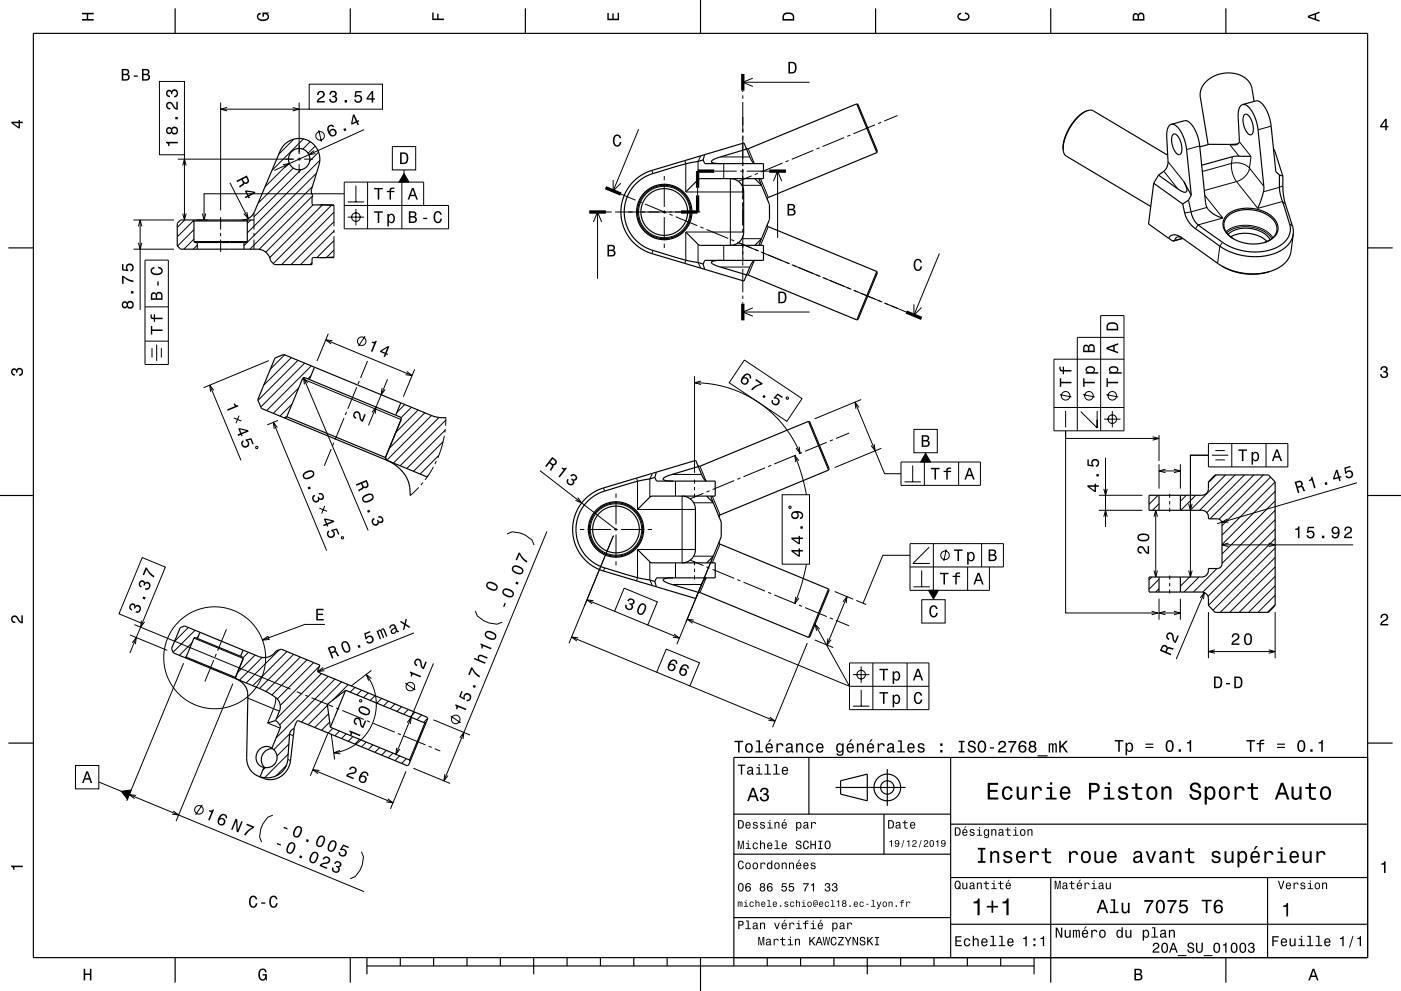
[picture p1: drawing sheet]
<svg xmlns="http://www.w3.org/2000/svg" width="420mm" height="297mm" viewBox="0 0 420 297" stroke-linecap="round" stroke-linejoin="round" font-family="sans-serif">
<g fill="none" stroke="#000" stroke-width=".3">
<path d="M47.8 24.4h7.5v22h-7.5zM66.1 30.7v32.4M66.1 32.7h26.6M68.1 32.2l-2 .5 2 .5M87.8 32.2l1.9 .5-1.9 .5M89.7 30.7v15.5M92.7 25.2h22v7.5h-22zM95.6 39l.8 3.5M109.2 38.8l-27 12.3M191.5 38.7l-7.7 18.5M222.7 27.2v.4M222.7 28.6v1"/>
<path d="M222.7 30.6v9.2M222.7 24.7h20M225.7 23.4l-3 1.3 3 1.2M262.3 37.4l-6.5 2.7M264.2 36.7l-1 .3M269.1 34.6l-4 1.7M381.1 37.8l-4 1.1M53.3 47.7h34.9M54.8 49.6l.5-1.9 .5 1.9M55.3 46.4v19.5M68.9 54.7l5.5 10.8M84.8 49.4l2-.4-1.6 1.3"/>
<path d="M86.7 48.8l-7.3 7.2M87.9 50.4l-10.5 10.5M88.1 41.7l-4.5 4.5M89.2 47.7h1M89.7 47.2v1M89.7 49.2v2.7M90.3 50.8l-14.2 14.2M91 41.6l-9.5 9.5M91.2 47.7h2.6M93 42.5l-2.2 2.2M93.6 56l-18.7 18.7M93.7 58.7l-16 16"/>
<path d="M94.1 45.1l-1.5 1.3 2-.4M94.5 43.8l-2.2 2.1M94.9 51.9l-21.8 21.7M95.5 45.6l-2.7 2.7M95.9 48.1l-21.8 21.7M103.2 58.1h-42v7.8M106.7 55.6v4.9M110.2 54.6v14M117.6 43.9h7v7h-7zM120.5 54.6v14M121.1 52l1.5 2.6h-3zM121.1 50.9v1.1"/>
<path d="M183.8 54v3.2l2.3-2.3M186.1 58.2l4.4 1.8M195.4 51.1l.3 .9M199.1 52.7v1.3M199.1 55v7M205.3 48.1l.3 1v8.4h17.4M209.1 56.3v2.2M210.1 46.7l-.8 1.7v5.5M214.1 51.3h6.8M216 47h8.8M217 49v4.5M219 53.5v20"/>
<path d="M221.9 51.3h1M222.4 55.5h5.9M222.7 40.6v9.2M222.7 50.6v9.2M223.9 51.3h6.7M224.3 44.6l1.8 4.4M225.3 52.7l-3.9 1.7M227.2 51.9l-.9 .4M228 53.5l2.3 5.7M231.9 54.3l1.2-3 1.3 3M233.1 51.3v20M234.6 48.9l-6.5 2.7"/>
<path d="M236.4 48.1l-.9 .4M243.8 45.1l-6.4 2.6M245.7 44.3l-1 .4M253.1 41.2l-6.5 2.7M254.9 40.5l-.9 .4M348.9 51.3l4.2 5.3M350.2 48.5l4.7 5.9M359.7 43.7l-4 1.1M361.2 58.6l5.4 6.7-7.4 2.1-.8 1.2M368.6 43.3l2.8 3.5M369.2 49l.3 2.9 1.2 2.5M369.2 49a5.5 5.5 0 0 1 5.4 1.4"/>
<path d="M369.2 49l-8.8 2.4M369.4 47l-.2 2M370.7 54.4l-9.7 2.7M370.7 54.4l6.4 8 7.4-2 .8 .7M371.5 42.5l3.5 4.4-.4 3.5M374.6 50.4a5.5 5.5 0 0 1-3.9 4M374.6 50.4l4.3 5.4M384.6 55.7l-5.8 1.8M40 74.7h12.1M40 65.9h12.1M41.5 67.9l.5-2 .5 2M41.5 72.7l.5 2 .5-2"/>
<path d="M42 65.9v27M43.5 78h7v31.2h-7zM54.8 64l.5 1.9 .5-1.9M55.4 65.9l-2.3 2.3M58 66.1l-4.9 4.9M58.1 71.6l-3 3.1M58.1 68.8l-4.9 4.9M58.1 72.4h16M58.8 65.9h3.4M59.1 73.5l-1.2 1.2M60.7 64l.5 1.9 .5-1.9M66.1 65.1v3.7"/>
<path d="M66.1 69.8v1M66.1 71.8v3.8M74 63.5l.4 2-1.3-1.5M75.2 65.9l-1.1 1.1M76.1 63.8v5M76.1 69.8v1M76.1 71.8v2.9M93.5 78.7l-.6 .6M93.9 61.4l-14.2 14.2M96.7 61.4l-15.8 15.8M99.4 61.5l-17.5 17.5M100.1 74.9l-2.2 2.3"/>
<path d="M100.1 72.1l-5.1 5.1M100.1 69.3l-10 10M100.1 66.4l-12.8 12.9M100.1 63.6l-15.7 15.7M100.1 61.4v6.4M100.1 68.8v1M100.1 70.8v6.4M103.2 61.6h31.3v7h-31.3v-14h23.8v7M104.2 60.5h4.9M104.2 65.1h4.9M106.7 62.6v4.9M177.9 66.5l1.2-3 1.3 3"/>
<path d="M179.1 63.5v20M181.6 63.5h1.8M184.4 63.5h23.2M191.5 60.4l.9 .4M193.3 61.1l6.5 2.7M195.7 75l-.3 1M199.1 63v1M199.1 65v7M199.1 73v1.3M200.7 64.2l.9 .4M202.6 65l6.4 2.6M208.6 63.5h1.3"/>
<path d="M209.3 73.2v5.5l.8 1.7M210 68l.9 .4M211.8 68.8l6.5 2.6M217 73.5v4.5M219.2 71.8l.9 .4M221.1 72.6l6.4 2.7M222.4 71.5h5.9M222.7 60.6v7M222.7 68.6v1M222.7 70.6v7.9M222.7 78.6v1M223 69.5h-17.4v8.5l-.3 .9"/>
<path d="M226.1 78.1l-1.8 4.3M228.1 75.5l8.7 3.6M228.4 75.6l1 .4M230.3 67.9l-2.3 5.6M237.3 79.3l8.7 3.6M281.6 76l-7.6 18.5M361.8 62.2l-6.7 1.6M366.5 72.6l-.8 1.2-.7 5.1M367.5 69.4l1.4-.9 1.9-.7 2.1-.3 2.2 .1 2.2 .6 1.9 .8 1.4 1 1 1.2M367.8 69.8l1.2-.9 1.7-.6 2.1-.4 1.9 .1 2.2 .5 1.8 .7 1.4 1 1.2 1.3M386.6 67l.9 .7M43.5 92h7"/>
<path d="M216 80h8.8M222.7 80.6v7M222.7 88.6v1M222.7 90.6v.4M222.7 93.5h20M225.7 92.3l-3 1.2 3 1.3M244.7 82.4l1 .4M246.6 83.1l8.6 3.6M255.8 87l8.7 3.5M265.1 90.8l6.6 2.7M274 91.2v3.3l2.3-2.3M43.5 102.2h7"/>
<path d="M45.6 104.3v2.8M47 103.3v4.9M48.4 104.3v2.8M62.9 115.4l9.3 22.6M64.1 117l-1.2-1.6 .2 2M80.6 108.1l-19.6 8.1M85.3 106.3l-4.2 4.3M87.3 107.2l-8.2 8.2M89.3 108l-11.9 12M89.5 116.3l-7.6 7.6M90.7 113.5l29.5 12.3M91 113.2l19.4 45.8"/>
<path d="M91.3 108.8l-13.1 13.2M92.2 114.8l-1.2-1.6 .3 2M93.2 112.6l-.9 .9M93.3 109.7l-13.4 13.4M97.7 101.9l25.8 10.7M98.4 100l-3.4 8.2M99.6 102.1l-1.9-.2 1.5 1.2M106.9 116l-2.6 6.5M107.7 114.2l-.4 .9M109.4 100.8l-2 2.9M110.2 108.2l-2.1 5.1M114.5 116.3l-.2 2 1.2-1.6"/>
<path d="M116.2 113.7l-5.7 13.8M122 111.3l1.5 1.3-1.9-.3M124.3 110.7l-3.4 8.2M208.2 114.7l5.1 .4 4.6 1 4.9 1.9 4.4 2.5 3.9 3 3.5 3.6 3 4.3 2.3 4.5M208.2 112.7v29M210.1 114.2l-1.9 .5 1.9 .5M223.1 107.9l17.3 11.6-4.5 6.8-17.3-11.6zM235.8 119l.5 .1v.5h-.6zM258.2 119.8l-14 5.7M317.7 118.3l3.5 .7M324.7 118.3l3.5 .7M331.7 118.3l3.5 .7"/>
<path d="M337 107.6h-21v21.5h21v-34.5h-7v34.5M337 101.1h-14v28M70.1 125.2l2.3 1M71.7 124.6l-1 2.3M76.7 133.8l.6 .1-.1 .5-.5-.1zM82 126.6l15.9 38.4M83.2 128.2l-1.2-1.6 .2 2M83.3 126l-3.2 1.3M87.6 121.1l-3.7 3.6M99.3 134.5l-2.1 5.1M100.1 132.7l-.4 .9M103.1 125.3l-2.6 6.5"/>
<path d="M103.9 123.4l-.4 1M111.5 123.6l1.2-1.6-.2 2M121.4 121.2l-2.4 2.4M123.4 122.1l-3.2 3.1M125.4 122.9l-6.7 6.7M127.4 123.7l-10.7 10.7M129.4 124.5l-13.4 13.4M129.9 140l-2.5 3.8M130.8 138.2l-.4 .9M131.5 136.5l-5.5 5.6M131.6 125.1l-13.6 13.7M132.8 132.4l-8.8 8.8"/>
<path d="M133.2 130.6l-.9 3.6-1.1 3.1M133.4 128.9l-11.4 11.5M133.5 128.6l-.1 1M133.6 125.9l-13.6 13.7M133.7 125.1l-.1 2.5M209.8 139.7l1.9 4.5M231.2 139.4l-.9 .4M238.3 136.5l1.9 5.5 1.5 6.3M238.6 136.4l-6.5 2.7M239.5 138.1l-1.2-1.6 .2 2M239.6 133.9l.3 2-1.3-1.6M240.4 135.6l-.9 .4"/>
<path d="M247.8 132.6l-6.4 2.6M249.7 131.8l-.9 .4M254.6 129.8l-4 1.6M256.3 120.5l8.9 21.5h4.9M257.5 122.1l-1.2-1.6 .3 2M262.1 133.1l.3 2-1.3-1.6M264.2 134.4l-13.9 5.7M270.1 138.5h23.8v7h-23.8zM273.6 139.5v4.9M274 128.7h7v7h-7zM277.1 138.5v7M277.5 135.9l1.5 2.6h-3z"/>
<path d="M277.5 135.7v.2M287.4 138.5v7M316 122.1h21M319.5 123.2v4.9M324 123.3l4.9 4.9v-2.4M328.9 123.2v4.9M331 125.6h4.9M331.4 137.2v20.7M333.5 123.2v4.9M345.5 130.9l2 .5-2 .5M347.5 131.4h-28v-2.3v54.6h27.7M347.5 130.4v7.7"/>
<path d="M347.5 139.1v7.3M353.9 139.1v7.3M362.3 132.9h23.8v7h-23.8zM363.3 136.4h4.9M364.4 137.8h2.8M364.4 135h2.8M369.3 132.9v7M379.5 132.9v7M95.8 152.3l2.2 .9M97.4 151.6l-1 2.3M125.5 146.1l-2.5 2.4M126.8 144.6l-.6 .8"/>
<path d="M128.4 142.5l-.4 .4M161.9 141.1l22.8 17.6M164 159.3l-30.9 74.7M173.2 149.1l1.2 1.6-1.9-.7M173.9 158.7h1.3M176.2 158.7h7M181 146.2l.2 1M184.2 158.7h1M184.7 147.9v1.3M184.7 150.2v7M184.7 158.2v1M186.2 158.7h7"/>
<path d="M190.8 143.3l.3 .9v8.5h17.4M194.2 158.7h1.3M195.6 141.8l-.8 1.7v5.5M201.5 142.2h8.8M202.5 144.2v4.5M204.5 148.7v20M208 150.7h5.8M208.2 143.7v1.2M208.2 145.9v1M208.2 147.9v1.2M210.9 147.8l-4 1.7M212.7 147.1l-.9 .4"/>
<path d="M213.5 148.7l2.4 5.6M220.1 144l-6.5 2.7M222 143.3l-1 .3M229.4 140.2l-6.5 2.7M234.5 148.3h8.2v20.8h-8.2zM236.5 151.9l.5-.2 .2 .4-.5 .3zM271.2 144.4h4.9M329.4 152.9h13.1M329.4 148.4h13.1M330.9 154.9l.5-2 .5 2M330.9 146.5l.5 1.9 .5-1.9M346 154.9l.5-2 .5 2"/>
<path d="M346.5 152.9v20M347.2 148.4l-2.7 2.7M347.5 151l-2 1.9M347.5 141.1h6.4M349.4 140.6l-1.9 .5 1.9 .6M350.7 148v1.2M350.7 150.2v1M350.7 152.2v1.2M351.9 140.6l2 .5-2 .6M355.7 148.4l-1.8 1.8M356.4 151l.5 1.9 .5-1.9M356.9 152.9v-16.5h5.4h-5.4v36.5"/>
<path d="M358.5 148.4l-4.5 4.5M364.6 142.3l-2.3 2.3M367.4 142.3l-10.6 10.6M368 155.5l-1.7 1h2M370.2 142.3l-10.6 10.6M373.1 142.3l-11.3 11.3M375.9 142.3l-13.1 13.2M378.7 142.3l-13.2 13.3M380.9 143l-14.6 14.5M382.3 158.6l-20.2 20.1M382.3 155.8l-21.7 21.7M382.3 152.9l-16 16"/>
<path d="M382.3 150.1l-16 15.9M382.3 147.3l-16 15.9M382.3 144.4l-16 16M406.8 144.7l-41.9 12.2M42.6 167.1l7 2.9-7 16.8-6.9-2.8zM102.4 160.9h.5v.5h-.5zM152 160l1.5-.6 2.4 .3 1.6 .7 2 1.4 .6 1.6M176 179.8l8.2 3.4M181.2 170.2l-.2 .9M184.7 160.2v7M184.7 168.2v1.3M187.1 176.3l10 4.1-2.9 6.9-10-4.1z"/>
<path d="M194.8 168.4v5.4l.8 1.7M201.5 175.2h8.8M202.5 168.7v4.5M206.9 167.9l4 1.6M208 166.7h5.8M208.2 168.2v1.2M208.2 170.4v1M208.2 172.4v1.2M208.5 164.7h-17.4v8.4l-.3 1M211.7 173.2l-1.8 4.4M211.8 169.9l.9 .4M213.4 167.6l-10.5 25.5"/>
<path d="M213.6 170.7l6.5 2.6M215.9 163.1l-2.4 5.6M221 173.7l1 .4M222.9 174.5l6.5 2.6M230.3 177.5l.9 .4M232.1 178.3l6.5 2.7M238.5 178.9l-.2 1.9 1.2-1.6M241.7 169.1l-1.3 5.8-2.1 5.9M250.2 177.3l5.6 2.3M253.9 178.8l-6 14.5M256.7 179.9l3 1.3M272.8 166.4h-8.1l-6 14.4"/>
<path d="M272.8 169.9h28v-7h-28v14h23.8v-7M273.9 168.9h4.9M273.9 175.9h4.9M276.3 171v4.9M276.3 179.7h7v7h-7zM278.3 176.9h3l-1.5 2.6zM278.6 164l-4.9 4.9h2.4M279.8 162.9v14M279.8 179.5v.2M283.7 164.7l-.7 3.5M290.1 169.9v7M294.3 162.9v7"/>
<path d="M345.3 172.9l-.8 .9M346 171l.5 1.9 .5-1.9M347.5 176.4l-1 1M347.5 173.6l-3 3M347.5 179.4v6.3M350.7 172.5v1.2M350.7 174.7v1M350.7 176.7v1.2M353.9 179.4v6.3M356.4 171l.5 1.9 .5-1.9M356.6 172.9l-2.7 2.8M359.4 172.9l-4.5 4.5"/>
<path d="M359.8 179.2l1.3-1.6-.3 2M361.1 177.6l-8.5 19.9M364.8 170.4l-7 7M366.3 163.3h39.4M368.3 162.8l-2 .5 2 .5M380.3 162.8l2 .5-2 .5M382.3 178.4l-5.2 5.1M382.3 175.6l-8 7.9M382.3 172.7l-10.8 10.8M382.3 169.9l-13.6 13.6M382.3 167.1l-16.5 16.4M382.3 164.2l-18.7 18.7"/>
<path d="M382.3 161.4l-20 20M39 190.3l11.1 4.6M39.6 192.7l1.3-1.6-.3 2M40.3 187.2l46.8 19.3M42.4 186l-.3 2 1.3-1.6M42.6 186.8l-3.7 8.9M55 198.8l-17 41.2M56.5 188.1l-4.2 4.1M57.6 192.6l-3.8 3.8M58.1 191.2l14.8 6.2M58.5 188.9l-6.6 6.6M59.4 190.8l-.5 .4"/>
<path d="M64.1 197.8l-2.7 6.5M64.8 196l-.3 .9M67.9 188.6l-2.7 6.4M74.5 195.5l-1.6 1.6M76.5 196.3l-5.4 5.4M78.6 197l-6.8 6.9M78.7 191.8l1.6-1.1 .4 .9zM83.7 194.8l-9.9 9.9M86 195.3l-10.2 10.2M88 196.1l-10.2 10.2M90 196.9l-10.3 10.3M92 197.7l-10.5 10.6"/>
<path d="M94 198.6l-10.9 10.9M95.8 199.7l-11.8 11.7M97.4 187.1h-6l-12.7 4.7M124.1 189.7l-28.8 11.6M129.9 198.8l-11.2 27.3M142.5 183.1l.6 1.5 1.9 1.5 1.7 .6 2.3 .4 1.6-.7M171.4 190.9l25.5 10.6M173.3 191.2l-1.9-.3 1.5 1.2M175.2 181.6l8.7-21.1-13.3 32.3M177.9 180l-1.9-.2 1.5 1.2M194.2 187.3l9.5 3.9M199.7 194.5l10 4.1-2.9 7-9.9-4.1z"/>
<path d="M202.1 190l1.6 1.2-2-.2M206 185.6l48.7 20.1M208 185.8l-2-.2 1.6 1.2M239.5 181.3l.9 .4M241.4 182.1l6.4 2.7M242 192.7l-10.4 25.3M244.2 191.8l5.6 2.3M244.3 187.1l10.4 18.6M245.7 188.5l-1.4-1.4 .5 1.9M248.2 191.3l-.3 2 1.2-1.6M248.8 185.2l.9 .3M250.6 185.9l4 1.7"/>
<path d="M252.7 180.4l1.2-1.6-.2 2M254.7 198.7h23.8v14h-23.8zM258.2 199.7v4.9M261.7 198.7v14M271.9 198.7v14M345.3 183.2l1.9 .5-1.9 .5M347.5 183.7h6.4M349.4 183.2l-1.9 .5 1.9 .5M351.9 183.2l2 .5-2 .5M362.3 183.4v13.9M362.3 195.3h20M364.2 194.8l-1.9 .5 1.9 .5"/>
<path d="M380.3 194.8l2 .5-2 .5M382.3 181.2l-2.3 2.3M382.3 183.4v13.9M69.8 204.9l-17 41.2M74.3 209.2l9.5 3.9M82.6 209l-.3 2.5-2.1 5.2 3.8 1.5M86.8 219.9l-4.7 4.8M89 207.3l1.6 .7M91.5 208.4l1 .3M93.4 209.1l6.4 2.7M96.4 201.9l-13.6 13.5M96.9 200.1l-1.6 1.2 2-.3"/>
<path d="M98.2 211.4l-5.8 5.8M98.3 219.8l-5.3 12.7M98.4 202.7l-14.6 14.6M98.5 213.9l-4.1 4.1M98.8 216.4l-2.4 2.5M99.3 219.9l1 7.7M99.8 218.3l-1.4 1.4M100.4 203.5l-17.6 17.6M100.8 212.2l.9 .4M101.8 219.1l-1.4 1.4M102.4 204.4l-12 12M102.6 212.9l6.5 2.7"/>
<path d="M103.8 219.9l-1.4 1.4M104.4 205.2l-4.7 4.7M106.4 206l-1.4 1.4M107.8 209.8h.6v.5h-.5zM108.4 206.8l-1.4 1.5M109.8 202.1l1.9 3.3 1 3.8v3.8l-1 3.6-1.9 3.4-2.7 2.7-3.2 1.9-3.8 1M110 216l.9 .4M110.4 207.7l-1.4 1.4M111.4 200.9l-6.2 4.7M111.4 203.4l-1.6-1.3 .7 1.9M111.9 216.8l6.4 2.6M112.4 208.5l-1.4 1.4"/>
<path d="M114.4 209.3l-1.4 1.4M116.4 210.1l-1.4 1.5M118.4 211l-1.4 1.4M119.3 219.8l.9 .4M120.4 211.8l-1.4 1.4M121.5 204.8l3 2M122.1 216.6l1.2-1.6-.3 2M122.4 212.6l-1.4 1.4M124.4 213.5l-1.4 1.4M126.4 214.3l-1.4 1.4M128.2 215.3l-1.2 1.2M129.9 215.7l11 4.6"/>
<path d="M135.1 214.6l3 2M206.8 205.6l25.6 10.5M230.8 214.9l1.6 1.2-2-.2M254.7 205.7h23.8M255.7 202.2h4.9M255.7 211.6h4.9M258.2 206.7v4.9M22.6 229.4h7v7h-7zM29.6 234.4l6.8 2.8M36.4 237.2l2.9-.4-1.1 2.7zM38.8 238.1l70.3 29.1M40.7 238.4l-1.9-.3 1.6 1.3"/>
<path d="M79.5 230.1l-.7 .7M85.9 229.4l-3.2 3.2M86.3 227.6l.8 .3M86.4 226l-7.1 7.1M86.6 223l-3.6 3.5M86.8 220l1.2 .5M93.8 230.7l24 9.9M95.8 230.9l-2-.2 1.6 1.2M101.9 224.9l-1.8 .7 1.9 .3M105.8 220.8l-1.4 1.4M107.8 221.6l-1.4 1.4M109.8 222.4l-1.4 1.4"/>
<path d="M111.8 223.2l-1.4 1.4M113.8 224.1l-1.4 1.4M115.8 224.9l-1.4 1.4M116.2 239.4l1.6 1.2-2-.3M117.8 225.7l-1.4 1.4M118.9 224.1l-.2 2 1.2-1.6M119.8 226.5l-1.4 1.5M121.1 220.6l6.5 2.7M121.7 231.2l-4.6 11.2M121.8 227.4l-1.4 1.4M123.9 230.2l11 4.6M128.5 223.6l.9 .4"/>
<path d="M130.3 224.4l1.7 .7M133.3 232l-.2 2 1.2-1.6M137.9 221.1l1.2-1.6-.3 2M52 243l1.6 1.3-2-.3M60.6 241.2l-2 3M81.8 244.3l-1.5 .6-1.5 2-.6 1.6-.4 2.4 .7 1.5M108.3 255.3l.7 1.5-.4 2.4-.7 1.6-1.4 1.9-1.5 .6"/>
<circle cx="96" cy="40.7" r="1.28"/>
<circle cx="106.7" cy="65.1" r="1.28"/>
<circle cx="199.1" cy="63.5" r="7.7"/>
<circle cx="108.4" cy="102.3" r="1.28"/>
<circle cx="319.5" cy="118.6" r="1.28"/>
<circle cx="326.5" cy="118.6" r="1.28"/>
<circle cx="333.5" cy="118.6" r="1.28"/>
<circle cx="333.5" cy="125.6" r="1.28"/>
<circle cx="184.7" cy="158.7" r="7.7"/>
<circle cx="283.3" cy="166.4" r="1.28"/>
<circle cx="64.4" cy="197.1" r="15.3"/>
<circle cx="123" cy="205.8" r="1.28"/>
<circle cx="136.6" cy="215.6" r="1.28"/>
<circle cx="258.2" cy="202.2" r="1.28"/>
<circle cx="59.6" cy="242.7" r="1.28"/>
</g>
<g fill="none" stroke="#000" stroke-width=".35">
<path d="M10 10h400v277h-400zM52.5 2.5v7.5M105 2.5v7.5M157.5 2.5v7.5M210 0v10M262.5 2.5v7.5M315 2.5v7.5M367.5 2.5v7.5M256.8 31.1l-32.5 13.5-.6-.3M256.8 31.1l6.1 14.6M256.8 31.1l.4 .2 5.8 14-.1 .4M325.9 33.2l-1.2 .7-1.5 1.2-2.4 3.2-1.7 3.7-.4 1.8 .1 1.3"/>
<path d="M325.9 33.2l1-.2 .8 .2 22.4 13.3M325.9 33.2l-1.4 .7-1.3 1-2.6 3.4-1.6 3.7-.3 1.8 .1 1.3M351.1 37.3l3.9-1.1a3.6 3.6 0 0 1 3.2 2.7l.8 2 .6 2.4 1.8 17.4a6.2 6.2 0 0 0 5.2 4.6M351.1 37.3a3.5 3.5 0 0 0-1.3 3.8l.3 8.3-.9 1.7-1.9 1.4M351.1 37.3a3.6 3.6 0 0 1 3.2 2.7l.8 2 .5 2.1 1.5 14.4M372.5 31.3a3.6 3.6 0 0 1 3.2 2.7l.8 2 .6 2.4 1.8 17.8a13.8 13.8 0 0 1-1.8 6.2M372.5 31.3a3.5 3.5 0 0 0-1.3 3.8l.3 6.9a1.52 1.52 0 0 1-2.1 1.4l-.7-.1M372.5 31.3l4-1a3.6 3.6 0 0 1 3.1 2.6l.9 2 .5 2.2 1.5 14.4 1.1 .9M373.1 34.4a1.17 1.17 0 0 1 1.7 .8 5 5 0 0 1 .4 5.1 1.64 1.64 0 0 1-1.9-1.5 4.8 4.8 0 0 1-.2-4.4zM376 30.4l-.7-3.8a6.8 6.8 0 0 0-7.8-4.7l-2.9 .7-2.5 1.4a5.6 5.6 0 0 0-2.3 5.1l2.4 14.2M210.8 47.9l.5 1.1h17.6v4.5h-19.1l-.5 .3-3.7 3.7M210.8 47.9l-.8 .3a89.1 89.1 0 0 0-14.8 4l-3.3 1.7-2.6 2.7-1.6 3.4-.6 3.7 .7 3.6 1.7 3.4 2.6 2.6 3.4 1.7a112.7 112.7 0 0 0 15.3 4.1"/>
<path d="M211.2 46.4l-.4 1.5M219 53.5a4 4 0 0 1 4 4v12a4 4 0 0 1-4 4M223.8 44.7l-.8-1.9-27.6 8.3-2.1 .8-2.9 2-2.3 2.8-1.5 3.2-.5 3.7 .6 3.7 1.5 3.2 2.2 2.7 2.9 1.9 2.1 .9 27.6 8.2 .8-1.8M223.8 44.7l-8.6 2.6-1.3 .5-.6 .5 .1 .4 .6 .2 2.2 .1M223.8 44.7l1.4 3.2 1 1.1M226.3 53.5l2 2M227.5 53.5l.8 2M228.3 55.5h.1M228.3 55.5l2.4 5.8v4.5l-2.4 5.8M262.9 45.7l-32.6 13.5-.2 .6M318.8 45.1l.3 1.1 .5 .5 25.4 15.2M345.9 54.9l-1.6 12.2 6 4.3"/>
<path d="M345.9 54.9l8.7 6.2M347.3 52.5l6.2 4.4 1.5 .7a.8 .8 0 0 0 .9-.4 .8 .8 0 0 0-.2-1l-.8-1.8 2.2 4.1M347.3 52.5l-1.4 2.4M351.6 40.3a1.17 1.17 0 0 1 1.7 .9 4.9 4.9 0 0 1 .5 5 1.64 1.64 0 0 1-1.9-1.4 4.9 4.9 0 0 1-.3-4.5zM356.3 60l-1.7 1.1M357.1 58.5l-.8 1.5M368.6 43.3h-6.1l-2.8 .7M368.6 43.3h.1M371.1 43.1l-2.4 .2M375 46.9h-5l-9.7 2.6M381.8 44.7l.3 .2 2.5 7.9M383.6 52.4a19.8 19.8 0 0 0 1.7 10.5l1.5 5.1v1.3l-.4 1.4-1 1.5-1.4 1.2-1.8 1-2.4 .8-2.1 .3h-2.4l-2.5-.3-2.6-.7-3-1.4-6.9-4.9a6.5 6.5 0 0 1-3.2-4.7l-.8-3.5"/>
<path d="M383.6 52.4l1 .4M384.6 52.8v4.4a23.3 23.3 0 0 0 1.8 7.2l1.2 3.8 .1 2M2.5 74.3h7.5M57.8 65.9l.3 .3M58.1 66.2v6.2l.3 .3 15.7-.1v-6.4M58.1 66.2h16M59.1 72.7v2M73.1 72.7v2M74.4 65.9l-.3 .3M76.1 65.9h-22l-1 1v6.8l1 1h23a4 4 0 0 1 4 3.5l1.2 1.1h11.2v-1.6a1.17 1.17 0 0 1 1.6-.5h.7M95.8 61.4h-.8a1.13 1.13 0 0 1-1.5-.5v-1.6l.3-.7a2.01 2.01 0 0 1-.4-1.9l2.2-7.2a6.2 6.2 0 0 0-3.8-7.6 6.2 6.2 0 0 0-7.8 3.4l-7.7 18.2a4 4 0 0 1-3.7 2.4M95.8 61.4l4.3 .2"/>
<path d="M95.8 61.4h4.3M95.8 77.2h4.3M100.1 77l-4.3 .2M205.6 69.5l4.2 4h19.1v4.5h-17.6l-.5 1.1M210.8 79.1l.4 1.6M216.3 78l-2.3 .2-.6 .2-.1 .3 .5 .5 1.3 .6 8.7 2.6M226.2 78l-1 1.2-1.4 3.2M228.3 71.6l-.8 1.9M228.3 71.6l-2 1.9M230.1 67.3l.2 .6 32.6 13.5M350.3 71.4a2.63 2.63 0 0 1 4.1-.1l11.7 8.3M350.3 71.4l1.3 .9"/>
<path d="M354.2 71.2a1.33 1.33 0 0 0-2.1 .9l-.5 .2M354.6 61.1a9.8 9.8 0 0 0 5 8.3l6.3 4.5 2.1 1.2 3.7 1.3 4.2 .5 4.3-.4 1.9-.5 1.9-.9 1.5-1 1.1-1.2 .7-1.3 .4-1.4M354.6 71.4l-3 .9M366.1 79.6l3.3 1.6 3.9 .9h3.7l3.4-.7M366.1 79.6l3.2 1.5 3.9 .8 3.7 .1 3.5-.6M367.8 64.5l1.4-1 1.8-.7 2.1-.4 2.4 .1 2.2 .5 2 .8 1.6 1.1 1.2 1.3a4.1 4.1 0 0 1-2.6 6.2l-3.3 .7-3.5-.3-3.3-1.2-1.4-1-.9-1a3.7 3.7 0 0 1 .3-5.1zM368.2 70.3l1.9-1.3 2.7-.6 3 .2 2.7 1a5.8 5.8 0 0 1 2.3 2.3M368.9 71l2.6-.9 3.2-.1 2.8 .8 2.3 1.6M369.8 71.6l-2-1.8-.9-1.9a4.6 4.6 0 0 1 4.3-4.8l2.6-.3 3.2 .4 2.7 1.1 2 1.5a3.9 3.9 0 0 1-2 6.6l-.9 .3M387.7 70.2l-.7 5.4-.8 2-1 1.2-1.3 1.1-3.5 1.5M410 74.3h7.5M223.7 82.7l.6-.3 32.6 13.5"/>
<path d="M262.9 81.4l-6 14.5M262.9 81.4l.1 .4-5.7 13.9-.4 .2M94.3 110l-1.5 3.7M86 124.9l4.7-11.4 .3-.3h.5l28.6 11.9 .1 .7-4.6 11.3M86 124.9l-.8 .3M86 124.9l29.6 12.2M115.6 137.1l.3 .8M115.8 137.9l3.2 1.8 2.4 2.6 1.2 2.8 .4 3.4M120.2 120.7l-1.6 3.7M133.7 125.1h-2.1l-2.1-.5-44.5-18.4-2.6 1.1-5.1 12.5 1.1 2.6 49.7 20.5M209.3 139.8l-8.6 2.6-1.3 .6-.6 .5 .1 .3 .5 .2 2.4 .2M242.4 126.3l-32.6 13.4-.6-.2"/>
<path d="M242.4 126.3l6 14.6M242.4 126.3l.4 .1 5.8 14.1-.2 .4M0 148.5h10M196.3 143.1l.5 1.1h17.6v4.5h-19l-.6 .3-3.7 3.7M196.3 143.1l-.7 .2a87.8 87.8 0 0 0-14.8 4l-3.3 1.8-2.6 2.7-1.7 3.3-.5 3.7 .2 2 .5 1.9 1.8 3.3 2.7 2.6 3.1 1.5a112.3 112.3 0 0 0 15.3 4.2M196.8 141.5l-.5 1.6M204.5 148.7a4 4 0 0 1 4 4v12a4 4 0 0 1-4 4M211.8 144.2l-1.2-1.3-2-4.9-29.1 8.7-1.9 1.1-1.8 1.4-1.5 1.7-1.3 2.1-.7 1.8-.5 2.2-.1 2 .2 2 .5 2 .8 1.8 1.1 1.7 1.3 1.5 2.1 1.7 2.5 1.2 16.6 5M211.8 148.7l2 2M213 148.7l.8 2M213.8 150.7l2.4 5.8v4.4l-2.4 5.8M248.4 140.9l-32.5 13.4-.3 .7"/>
<path d="M344.5 148.4h15.8a2 2 0 0 0 2-2v-2l2-2.1h16l2 2.1v37l-2 2.1h-16l-2-2.1v-2a2 2 0 0 0-2-2h-15.8v-4.5h15.8a2.09 2.09 0 0 0 2-2.5h2.6a1.45 1.45 0 0 0 1.4-1.5v-12a1.45 1.45 0 0 0-1.4-1.4h-2.6a2.09 2.09 0 0 0-2-2.6h-15.8zM347.5 148.4v4.5M353.9 148.4v4.5M410 148.5h10M191.1 164.7l4.2 4h19.1v4.5h-17.6l-.5 1.1M196.3 174.3l.5 1.6M201.8 173.2l-2.2 .1-.7 .3-.1 .3 .6 .5 1.2 .5 8.7 2.6M209.2 177.9l.7-.3 32.5 13.4M211.8 173.2l-.5 .3-.7 1.1-2 4.8-11.8-3.5M213.8 166.7l-.8 2M213.8 166.7l-2 2M213.8 166.7h.1"/>
<path d="M215.6 162.4l.3 .7 32.5 13.4M248.4 176.5l-6 14.5M248.4 176.5l.2 .4-5.8 14-.4 .1M347.5 172.9v4.5M353.9 172.9v4.5M55.8 196.9l14.8 6.1M55.8 196.9l-.4 .2M59.2 191.3l-.7-.2-.4 .1-2.3 5.7M59.2 191.3l13.7 5.8-2.3 5.9M59.9 189.5l-.7 1.8M72.9 194.8l-.8 1.9M70.6 203l.1 .4"/>
<path d="M70.7 203.4a5.4 5.4 0 0 1 3.6 5.8l-.4 17.9a5.7 5.7 0 0 0 3.5 5.5M82.6 215.9l1.2-2.8a3.9 3.9 0 0 0-2.5-4.9l-3.4-1.8-25.9-10.7-.6-1.3 2.6-6.3 1.3-.5 22.1 9.1a4.2 4.2 0 0 0 5.3-1.6l1.6-.5 11.6 4.8-.6 1.5 .2 .6 32.6 13.5 .1 .4-.4 1.1M82.6 215.9l-2.4 .8M82.6 215.9a2.43 2.43 0 0 1 1.4 2.3l-2.5 6M88.2 218.3l-.2 .1a1.9 1.9 0 0 0-1.2 1.6l-.5 7.6a6.2 6.2 0 0 1-8.3 5.2M99 218l23.8 9.8M103.6 206.9l-4.6 11.1M103.6 206.9l23.8 9.8M103.6 206.9l-5.5 4.2 .9 6.9M127.4 216.7l-4.6 11.1M127.8 216.5l-5.3 12.8-.4 .2-32.8-13.5-.4 .3-.6 1.5-1.2 10.1a6.1 6.1 0 0 1-8.1 5.4l-1.6-.7M127.8 216.5l-.4 .2"/>
<path d="M2.5 222.7h7.5M77.4 232.6l.6 .2M79.1 230l-1.1 2.8M81.5 224.2a3.2 3.2 0 0 1 1.4 4 3.2 3.2 0 0 1-3.8 1.8M81.5 224.2a3.2 3.2 0 0 0-4.5 1.5 3.2 3.2 0 0 0 2.1 4.3M81.7 224.4a3.3 3.3 0 0 0-3.1 2 3.3 3.3 0 0 0 .8 3.6M122.8 227.8l.2 .4M242.5 227v17M250.5 236h21M252 234l8-2v8l-8-2zM266 230.5v11M285 227v60"/>
<path d="M410 222.7h7.5M410 227h-190v62.5M220 244h65M220 256h65M265 244v12M285 247h125M220 275h65M285 277h125M285 263h125M315 263v31.5M380 263v24M52.5 287v7.5"/>
<path d="M105 287v7.5M110 289.5h200M110 287v5M120 287v2.5M130 287v2.5M140 287v2.5M150 287v2.5M160 287v5M170 287v2.5M180 287v2.5M190 287v2.5M200 287v2.5"/>
<path d="M210 287v10M230 287v2.5M240 287v2.5M250 287v2.5M260 287v5M270 287v2.5M280 287v2.5M290 287v2.5M300 287v2.5M310 287v5M367.5 287v7.5"/>
<circle cx="89.7" cy="47.7" r="3.2"/>
<circle cx="199.1" cy="63.5" r="8.3"/>
<circle cx="199.1" cy="63.5" r="7"/>
<circle cx="199.1" cy="63.5" r="8"/>
<circle cx="184.7" cy="158.7" r="8.3"/>
<circle cx="184.7" cy="158.7" r="8"/>
<circle cx="184.7" cy="158.7" r="7"/>
<circle cx="266" cy="236" r="4"/>
<circle cx="266" cy="236" r="2"/>
</g>
<path d="M222.7 22.2v5M181.5 56.3l4.6 1.9M209.1 58.5v5h-5M214.1 51.3h-5v5M230.6 51.3h5M176.6 63.5h5M222.7 91v5M271.7 93.5l4.6 1.9" fill="none" stroke="#000" stroke-width="1" stroke-linecap="butt"/>
<g fill="#000">
<path d="M24.6 3.8h3.5v.5h-1.7v1.4h1.7v.5h-3.5v-.5h1.4v-1.4h-1.4z" fill-rule="evenodd"/>
<path d="M77.3 4.2l.8-.4v.5l-.3 .1a.68 .68 0 0 0-.4 .6 .68 .68 0 0 0 .4 .6 1.68 1.68 0 0 0 2.4-.6 .93 .93 0 0 0-1.1-.8v.8h-.4v-1.3h1.9v.3l-.5 .1 .4 .4a1.19 1.19 0 0 1-.9 1.7 1.9 1.9 0 0 1-2.6-1.3z" fill-rule="evenodd"/>
<path d="M129.6 3.8h.4v1.8h1.1v-1.5h.4v1.5h1.6v.4h-3.5z" fill-rule="evenodd"/>
<path d="M182.1 3.9h.4v1.7h1.1v-1.6h.4v1.6h1.2v-1.8h.4v2.3h-3.5z" fill-rule="evenodd"/>
<path d="M235 4a2.21 2.21 0 0 0-.4 2.2h3.5v-1.2a1.92 1.92 0 0 0-3.1-1zM235.3 4.4l.4-.2a1.45 1.45 0 0 1 2 .8v.7h-2.7l.1-1z" fill-rule="evenodd"/>
<path d="M236.4 18.5v3.5h1.1a1.92 1.92 0 0 0 1-3 2.19 2.19 0 0 0-2.1-.5zM236.8 19a1.37 1.37 0 0 1 1.6 1 1.37 1.37 0 0 1-.9 1.6h-.7z" fill-rule="evenodd"/>
<path d="M287.3 4.2l.8-.4v.4l-.3 .1a.66 .66 0 0 0-.4 .6 .66 .66 0 0 0 .4 .6 1.69 1.69 0 0 0 2.5-.5 .9 .9 0 0 0-1-.8v-.5a1.24 1.24 0 0 1 1.4 1.1 1.24 1.24 0 0 1-1.1 1.4 1.93 1.93 0 0 1-2.6-1.2z" fill-rule="evenodd"/>
<path d="M339.8 4.2l-.2 2h3.5v-1.4a.98 .98 0 0 0-.7-1 .98 .98 0 0 0-1.2 .6 .84 .84 0 0 0-1.4-.2zM340.1 4.5l.4-.1 .4 .1 .1 1.2h-1zM341.6 4.4l.4-.2a.58 .58 0 0 1 .7 .7v.8h-1.2z" fill-rule="evenodd"/>
<path d="M392.1 4.7v.6l3.5 1.2v-.4l-1-.4v-1.4l1-.4v-.4zM392.6 5l1.5-.5v1z" fill-rule="evenodd"/>
<path d="M3.4 36.5v.4l2.1 1.6h.5v-1.6h.8v-.4h-.8v-.5h-.4v.5zM4 36.9h1.6v1.1z" fill-rule="evenodd"/>
<path d="M36.5 20.7v3.5h1.3a.98 .98 0 0 0 1.1-.8 .98 .98 0 0 0-.6-1.1 .86 .86 0 0 0 .4-1.1 .86 .86 0 0 0-1-.5zM37 21.1h.7a.53 .53 0 0 1 .6 .5 .53 .53 0 0 1-.7 .5h-.6zM37 22.5h.7a.61 .61 0 0 1 .7 .6 .61 .61 0 0 1-.6 .6h-.8zM40.1 22.6v.4h1.2v-.4zM42.6 20.7v3.5h1.3a.98 .98 0 0 0 1.1-.8 .98 .98 0 0 0-.6-1.1 .86 .86 0 0 0 .4-1.1 .86 .86 0 0 0-1-.5zM43 21.1h.8a.53 .53 0 0 1 .6 .5 .53 .53 0 0 1-.7 .5h-.7zM43 22.5h.8a.61 .61 0 0 1 .7 .6 .61 .61 0 0 1-.7 .6h-.8z" fill-rule="evenodd"/>
<path d="M95.4 27.5l-.3 1h.4a.71 .71 0 0 1 .5-.9 .71 .71 0 0 1 .9 .5 .71 .71 0 0 1-.5 .9l-.3 .2a1.63 1.63 0 0 0-1.1 1.5h2.4v-.4h-1.9l.8-.8a1.17 1.17 0 0 0 1-1.7 1.17 1.17 0 0 0-1.9-.3zM99 27.5l-.3 .9h.5a.62 .62 0 0 1 .3-.8 .62 .62 0 0 1 .8 .3 .62 .62 0 0 1-.2 .8h-.5v.4a.72 .72 0 0 1 1 .4 .72 .72 0 0 1-.5 1 .72 .72 0 0 1-.9-.5l-.1-.4h-.4a1.18 1.18 0 0 0 1.5 1.2 1.18 1.18 0 0 0 .6-1.8l-.3-.1a1.01 1.01 0 0 0 .1-1.6 1.01 1.01 0 0 0-1.6 .2zM103.3 30v.7h.7v-.7zM106.5 27.3l-.2 1.9h.4a.8 .8 0 0 1 1.2-.3 .8 .8 0 0 1-.1 1.3 .8 .8 0 0 1-1.2-.4h-.4a1.21 1.21 0 0 0 1.5 1.1 1.21 1.21 0 0 0 .8-1.7 1.21 1.21 0 0 0-1.8-.5l.2-1h1.5v-.4zM111.4 27.3l-1.5 2.1v.5h1.5v.8h.5v-.8h.5v-.4h-.5v-2.2zM111.4 27.9v1.6h-1.1z" fill-rule="evenodd"/>
<path d="M98.3 37.8a2.23 2.23 0 0 0 1.4 3.1 1.16 1.16 0 0 0 1.2-.9 1.16 1.16 0 0 0-.8-1.3 1.16 1.16 0 0 0-1.4 .7 1.03 1.03 0 0 1 .3-1.5l.4-.1 .4 .3 .4-.2a1.1 1.1 0 0 0-1.9-.1zM99 39.8a.75 .75 0 0 1 1.5 0 .75 .75 0 0 1-1.5 0zM102.9 38.7l.3 .6 .7-.3-.3-.6zM105.8 34.4l-.5 2.6 .1 .4 1.4-.7 .4 .8 .4-.2-.3-.7 .4-.2-.2-.4-.4 .2-.9-2zM106 34.9l.7 1.5-1 .4z" fill-rule="evenodd"/>
<path d="M415.3 35.6l-1.6 2.1v.5h1.6v.8h.4v-.8h.5v-.4h-.5v-2.2zM415.3 36.2v1.6h-1.1z" fill-rule="evenodd"/>
<path d="M49.8 42.5v.3a.78 .78 0 0 1 .6 1h.4v-.8h2.5v-.5zM50 38.3a1 1 0 0 0-.1 1.5 1 1 0 0 0 1.5 0 1.09 1.09 0 0 0 1.6 .2 1.09 1.09 0 0 0 0-1.7 1.09 1.09 0 0 0-1.6 .2l-.7-.4zM51.6 39.1a.71 .71 0 0 1 1.4 0 .71 .71 0 0 1-1.4 0zM50.1 39.2a.6 .6 0 0 1 1.2 0 .6 .6 0 0 1-1.2 0zM52.5 35.1v.6h.8v-.6zM50.1 30.8a1.2 1.2 0 0 0-.2 1.3 1.2 1.2 0 0 0 1.1 .7v-.4a.71 .71 0 0 1-.8-.6 .71 .71 0 0 1 .5-.8 .71 .71 0 0 1 .9 .5l.1 .3a1.63 1.63 0 0 0 1.6 1.1v-2.4h-.4v1.9l-.5-.3-.7-1.2a1.11 1.11 0 0 0-1.6-.1zM50 27.2a1.17 1.17 0 0 0-.2 1.2 1.17 1.17 0 0 0 1.1 .7v-.4a.62 .62 0 0 1-.7-.4 .62 .62 0 0 1 .2-.8 .62 .62 0 0 1 .8 .2l.1 .5h.4a.74 .74 0 0 1 .6-.9 .74 .74 0 0 1 .8 .8 .74 .74 0 0 1-.9 .6v.5a1.18 1.18 0 0 0 1.2-1.5 1.18 1.18 0 0 0-1.8-.6l-.2 .2a.86 .86 0 0 0-1.4-.1z" fill-rule="evenodd"/>
<path d="M70.9 54.2l.2 .4 1.3-.7 .4 1-1.1 .9 .2 .5 1.2-1 .1-.3a.97 .97 0 0 0 1.2-.2 .97 .97 0 0 0 .1-1.2l-.5-1zM72.8 53.7l1-.5 .3 .5a.59 .59 0 0 1-.2 .9 .59 .59 0 0 1-.9-.4z" fill-rule="evenodd"/>
<path d="M73.4 57.3l.7 1.3-.8 .4 .3 .4 .7-.4 .3 .5 .3-.2-.2-.5 1.9-.9-.2-.4-2.6-.4zM74 57.5l1.9 .2-1.4 .7z" fill-rule="evenodd"/>
<path d="M112.2 56.3v.4h1v3.1h.5v-3.1h1.1v-.4zM116 57.2v.4h.8v2.2h.4v-2.2h1v-.4h-1l.1-.4 .9-.2v-.4a.95 .95 0 0 0-1 0 .95 .95 0 0 0-.4 1z" fill-rule="evenodd"/>
<path d="M119.9 45.7v3.5h1.2a1.92 1.92 0 0 0 1-3.1 2.19 2.19 0 0 0-2.2-.4zM120.4 46.1a1.38 1.38 0 0 1 1.6 1 1.38 1.38 0 0 1-.9 1.7h-.7z" fill-rule="evenodd"/>
<path d="M123.5 56.3l-1.3 3.5h.5l.3-1h1.4l.4 1h.5l-1.3-3.5zM123.7 56.8l.6 1.6h-1.1z" fill-rule="evenodd"/>
<path d="M121.1 52l1.5 2.6h-3z" fill-rule="evenodd"/>
<path d="M184.1 40.8a1.19 1.19 0 0 1 1.3-.5 1.19 1.19 0 0 1 .8 1.1h-.5l-.1-.3a.66 .66 0 0 0-.6-.4 .66 .66 0 0 0-.6 .4 1.7 1.7 0 0 0 .6 2.5 .89 .89 0 0 0 .8-1h.5a1.24 1.24 0 0 1-1.1 1.4 1.24 1.24 0 0 1-1.4-1.1v-1.6z" fill-rule="evenodd"/>
<path d="M112.2 63.3v.4h1v3.1h.5v-3.1h1.1v-.4zM116.1 64.1v3.8h.5v-1.5a.93 .93 0 0 0 1 .5 .93 .93 0 0 0 .7-.8 1.27 1.27 0 0 0 0-1.5 1.27 1.27 0 0 0-1.4-.5l-.3 .4v-.4zM116.8 64.7a.63 .63 0 0 1 .7-.3 .63 .63 0 0 1 .4 .6l.1 .5a.84 .84 0 0 1-.7 1 1.19 1.19 0 0 1-.5-1.8z" fill-rule="evenodd"/>
<path d="M122.6 63.3v3.5h1.3a.98 .98 0 0 0 1.1-.7 .98 .98 0 0 0-.6-1.2 .86 .86 0 0 0 .4-1 .86 .86 0 0 0-1-.6zM123 63.7h.8a.53 .53 0 0 1 .6 .6 .53 .53 0 0 1-.7 .5h-.7zM123 65.2h.8a.61 .61 0 0 1 .7 .6 .61 .61 0 0 1-.7 .6h-.8zM126.9 65.3v.4h1.2v-.4zM130.3 63.7a2.03 2.03 0 0 0 1 3.2 1.32 1.32 0 0 0 1.2-1.4h-.5a.82 .82 0 0 1-1.1 .9 1.82 1.82 0 0 1 .4-2.8l.4 .2 .3 .6h.5a1.19 1.19 0 0 0-.9-1.1 1.19 1.19 0 0 0-1.3 .4z" fill-rule="evenodd"/>
<path d="M182.1 73.4v3.5h1.3a.98 .98 0 0 0 1.1-.8 .98 .98 0 0 0-.6-1.1 .86 .86 0 0 0 .4-1.1 .86 .86 0 0 0-.9-.5zM182.6 73.8h.7a.53 .53 0 0 1 .6 .5 .53 .53 0 0 1-.6 .5h-.7zM182.6 75.2h.7a.61 .61 0 0 1 .8 .6 .61 .61 0 0 1-.7 .7h-.8z" fill-rule="evenodd"/>
<path d="M236.1 61.1v3.5h1.3a.98 .98 0 0 0 1.1-.7 .98 .98 0 0 0-.6-1.2 .86 .86 0 0 0 .4-1 .86 .86 0 0 0-1-.6zM236.6 61.5h.7a.53 .53 0 0 1 .6 .6 .53 .53 0 0 1-.7 .5h-.6zM236.6 63h.7a.61 .61 0 0 1 .7 .6 .61 .61 0 0 1-.6 .6h-.8z" fill-rule="evenodd"/>
<path d="M274.2 78a1.19 1.19 0 0 1 1.3-.4 1.19 1.19 0 0 1 .9 1.1h-.5l-.1-.3a.66 .66 0 0 0-.6-.4 .66 .66 0 0 0-.6 .3l-.2 .5a1.59 1.59 0 0 0 .8 2 .9 .9 0 0 0 .7-1h.5a1.24 1.24 0 0 1-1 1.4 1.24 1.24 0 0 1-1.4-1v-1.6z" fill-rule="evenodd"/>
<path d="M36.7 90.6a1 1 0 0 0-.1 1.4 1 1 0 0 0 1.5 0 1.09 1.09 0 0 0 1.6 .2 1.09 1.09 0 0 0 0-1.7 1.09 1.09 0 0 0-1.6 .2l-.5-.4zM38.3 91.4a.71 .71 0 0 1 1.4 0 .71 .71 0 0 1-1.4 0zM36.9 91.4a.6 .6 0 0 1 1.2 0 .6 .6 0 0 1-1.2 0zM39.3 87.3v.7h.7v-.7zM36.6 82.7v2.4h.4v-2a5.2 5.2 0 0 0 3 1.5v-.5a5.3 5.3 0 0 1-3-1.4zM36.6 79.1v1.9l1.8 .3v-.4a.8 .8 0 0 1-.2-1.2 .8 .8 0 0 1 1.3 0 .8 .8 0 0 1-.4 1.2v.5a1.21 1.21 0 0 0 1-1.5 1.21 1.21 0 0 0-1.6-.8 1.21 1.21 0 0 0-.6 1.7l-.9-.1v-1.6z" fill-rule="evenodd"/>
<path d="M45.4 87.9l-.2 2h3.5v-1.4a.98 .98 0 0 0-.7-1 .98 .98 0 0 0-1.2 .6 .84 .84 0 0 0-1.4-.2zM45.8 88.2l.3-.2 .4 .2 .2 1.2h-1.1zM47.2 88.1l.5-.2a.57 .57 0 0 1 .6 .7v.8h-1.2zM47.2 84.3v1.3h.4v-1.3zM45.4 80.4a1.2 1.2 0 0 0 .8 2 1.93 1.93 0 0 0 2.6-1.2 1.32 1.32 0 0 0-1.4-1.3v.5a.82 .82 0 0 1 .9 1.1 1.83 1.83 0 0 1-2.8-.3l.2-.5 .6-.2v-.5z" fill-rule="evenodd"/>
<path d="M45.2 97.7v2.6h.4v-1.1h3.1v-.5h-3.1v-1zM45.1 94.2a.95 .95 0 0 0 0 1.1 .95 .95 0 0 0 1 .4v.8h.4v-.8h2.2v-.5h-2.2v-1h-.4v1h-.4l-.2-1z" fill-rule="evenodd"/>
<path d="M233.3 87.4v3.5h1.2a1.92 1.92 0 0 0 1-3.1 2.2 2.2 0 0 0-2.2-.4zM233.8 87.8a1.37 1.37 0 0 1 1.6 1 1.37 1.37 0 0 1-.9 1.7h-.7z" fill-rule="evenodd"/>
<path d="M332.1 96.9a2.21 2.21 0 0 0-.4 2.1h3.5v-1.2a1.92 1.92 0 0 0-3.1-.9zM332.4 97.2l.4-.1a1.45 1.45 0 0 1 2 .8v.6h-2.7l.1-1z" fill-rule="evenodd"/>
<path d="M3.6 110.6a.86 .86 0 0 1 1.4 .2 1.12 1.12 0 0 1 1.5-.4 1.12 1.12 0 0 1 .3 1.6l-.5 .6-.6 .1v-.5a.72 .72 0 0 0 .9-.6 .72 .72 0 0 0-.8-.8 .72 .72 0 0 0-.6 .9h-.4a.62 .62 0 0 0-.4-.8 .62 .62 0 0 0-.8 .5 .62 .62 0 0 0 .5 .7h.4l-.1 .5a1.17 1.17 0 0 1-1-.7 1.17 1.17 0 0 1 .2-1.3z" fill-rule="evenodd"/>
<path d="M111.5 102.3l-.1 .4 .8 .3-1 2.3 .4 .2 1.4-3.3-.3-.1a.77 .77 0 0 1-1.2 .2zM114.1 105.1l-.2 .4 1.4 .6-.3 .8 .4 .1 .3-.8 .5 .2 .2-.4-.5-.1 .8-2-.4-.2zM114.4 105.3l1.7-1.1-.6 1.5z" fill-rule="evenodd"/>
<path d="M223 112.4l-.3 .3a1.42 1.42 0 0 0-.6 1.6 1.42 1.42 0 0 0 1.4 1 1.15 1.15 0 0 0 1-1.3 1.15 1.15 0 0 0-1.4-.9 1.03 1.03 0 0 1 1.4-.6l.2 .3v.5l.4 .2a1.18 1.18 0 0 0-.5-1.4 1.18 1.18 0 0 0-1.6 .3zM222.5 114.1a.75 .75 0 0 1 1.5 0 .75 .75 0 0 1-1.5 0zM226.7 113.6l-.3 .4 1.6 1a5.2 5.2 0 0 0-2.9 1.7l.5 .3a5.3 5.3 0 0 1 2.8-1.7l.3-.4zM229 118.3l-.4 .7 .5 .3 .4-.6zM233.1 117.9l-1.2 1.4 .3 .2a.8 .8 0 0 1 1.2 .5 .8 .8 0 0 1-.8 1 .8 .8 0 0 1-.8-1l-.4-.2a1.21 1.21 0 0 0 .7 1.7 1.21 1.21 0 0 0 1.6-.9 1.21 1.21 0 0 0-1.2-1.5l.7-.7 1.2 .9 .3-.4z" fill-rule="evenodd"/>
<path d="M317.7 113.4v2.5h.4v-1h3.1v-.5h-3.1v-1zM317.6 109.9a.95 .95 0 0 0 0 1 .95 .95 0 0 0 1 .4v.9h.4v-.9h2.2v-.4h-2.2v-1h-.4v1h-.4l-.2-1z" fill-rule="evenodd"/>
<path d="M324.9 103.5l-.2 2h3.5v-1.3a.98 .98 0 0 0-.7-1.1 .98 .98 0 0 0-1.2 .6 .84 .84 0 0 0-1.4-.2zM325.3 103.9l.3-.2 .4 .2 .2 1.2h-1.1zM326.7 103.8l.5-.2a.57 .57 0 0 1 .6 .7v.8h-1.2z" fill-rule="evenodd"/>
<path d="M324.7 113.4v2.5h.4v-1h3.1v-.5h-3.1v-1zM325.8 110a.88 .88 0 0 0 .1 1.5h-.4v.5h3.8v-.5h-1.5a.93 .93 0 0 0 .5-1 .93 .93 0 0 0-.8-.7l-.6-.1zM326.1 110.4l.8-.2a.84 .84 0 0 1 1 .6 1.14 1.14 0 0 1-1 .7 1.14 1.14 0 0 1-1.1-.7z" fill-rule="evenodd"/>
<path d="M331.7 113.4v2.5h.4v-1h3.1v-.5h-3.1v-1zM332.8 110a.88 .88 0 0 0 .1 1.5h-.4v.5h3.8v-.5h-1.5a.93 .93 0 0 0 .5-1 .93 .93 0 0 0-.8-.7l-.6-.1zM333.1 110.4l.8-.2a.84 .84 0 0 1 1 .6 1.14 1.14 0 0 1-1 .7 1.14 1.14 0 0 1-1.1-.7z" fill-rule="evenodd"/>
<path d="M331.7 104.1v.5l3.5 1.3v-.5l-1-.3v-1.4l1-.4v-.5zM332.2 104.4l1.6-.6v1.1z" fill-rule="evenodd"/>
<path d="M414.1 110a1.01 1.01 0 0 1 1.5-.2 1.01 1.01 0 0 1 0 1.6 1.12 1.12 0 0 1 .4 1.5 1.12 1.12 0 0 1-1.6 .3l-.6-.5-.1-.6h.5a.72 .72 0 0 0 .7 .9 .72 .72 0 0 0 .7-.8 .72 .72 0 0 0-.9-.6v-.4a.62 .62 0 0 0 .8-.4 .62 .62 0 0 0-.5-.8 .62 .62 0 0 0-.7 .5v.4h-.5z" fill-rule="evenodd"/>
<path d="M68.1 122.7l2.3-1-.3-.7 .3-.1a.77 .77 0 0 0 1 .6l.1 .3-3.3 1.3z" fill-rule="evenodd"/>
<path d="M71.4 128.5l.6 1.4-.8 .3 .2 .5 .8-.4 .2 .5 .3-.2-.2-.4 2-.9-.1-.4-2.6-.6zM71.9 128.7l1.9 .4-1.4 .6zM72.5 132.2a1.21 1.21 0 0 0 .2 1.7 1.21 1.21 0 0 0 1.7-.2 1.21 1.21 0 0 0-.2-1.7l.9-.2 .6 1.4 .4-.2-.8-1.7-1.8 .5 .2 .3a.8 .8 0 0 1 .7 1.1 .8 .8 0 0 1-1.2 .4 .8 .8 0 0 1-.1-1.2l-.2-.5z" fill-rule="evenodd"/>
<path d="M106.2 123.6a1.18 1.18 0 0 1 1.4-.2 1.18 1.18 0 0 1 .5 1.3l.4 1.1 .7-1.7 .5 .1-1 2.3a2.75 2.75 0 0 1-1.2-2.5 .69 .69 0 0 0-1.1 .1 .69 .69 0 0 0 .5 1l-.2 .4a1.16 1.16 0 0 1-.5-1.9z" fill-rule="evenodd"/>
<path d="M165.6 136.9l-2.2 2.8 .4 .3 .9-1.2 .8 .7-.7 1.3 .5 .3 .7-1.3-.1-.4a.97 .97 0 0 0 1-.6 .97 .97 0 0 0-.4-1.1zM165.7 137.6l.4 .3a.6 .6 0 0 1 .2 .9 .6 .6 0 0 1-.9 0l-.4-.3z" fill-rule="evenodd"/>
<path d="M276.3 130.4v3.5h1.3a.98 .98 0 0 0 1.1-.7 .98 .98 0 0 0-.6-1.2 .86 .86 0 0 0 .4-1 .86 .86 0 0 0-.9-.6zM276.8 130.9h.7a.53 .53 0 0 1 .6 .5 .53 .53 0 0 1-.6 .5h-.7zM276.8 132.3h.7a.61 .61 0 0 1 .8 .6 .61 .61 0 0 1-.7 .6h-.8z" fill-rule="evenodd"/>
<path d="M277.5 135.9l1.5 2.6h-3z" fill-rule="evenodd"/>
<path d="M371.2 134.7v.4h1.1v3.1h.5v-3.1h1v-.4zM375.2 135.5v3.7h.4v-1.4a.93 .93 0 0 0 1 .5 .93 .93 0 0 0 .8-.9 1.27 1.27 0 0 0 0-1.4 1.27 1.27 0 0 0-1.4-.5l-.4 .4v-.4zM375.8 136a.63 .63 0 0 1 .7-.2 .63 .63 0 0 1 .5 .6v.4a.84 .84 0 0 1-.6 1.1 1.19 1.19 0 0 1-.6-1.9z" fill-rule="evenodd"/>
<path d="M382.6 134.7l-1.3 3.5h.4l.4-1h1.4l.4 1h.4l-1.2-3.5zM382.8 135.2l.5 1.5h-1z" fill-rule="evenodd"/>
<path d="M91.3 141.5a1.14 1.14 0 0 0-.5 1.5 1.14 1.14 0 0 0 1.4 .6l.8-.2a1.51 1.51 0 0 0 1.2-1.8 1.43 1.43 0 0 0-2.2-.4zM91.3 142.2l.4-.3a1.62 1.62 0 0 1 2.1-.1v.3a2.38 2.38 0 0 1-2.4 1l-.2-.6zM92.2 146.1l.3 .6 .7-.3-.3-.6zM93.9 148.5a1.16 1.16 0 0 0 .1 1.9 1.16 1.16 0 0 0 1.7-.7 1.01 1.01 0 0 0 1.5-.6 1.01 1.01 0 0 0-.8-1.3h-.9l.2 .5a.62 .62 0 0 1 .8 0 .62 .62 0 0 1 .1 .8 .62 .62 0 0 1-.9 .1l-.2-.4-.3 .1a.72 .72 0 0 1-.1 1.1 .72 .72 0 0 1-1-.1 .72 .72 0 0 1 .1-1l.3-.2-.2-.4z" fill-rule="evenodd"/>
<path d="M97.1 155.5l.6 1.5-.8 .3 .2 .4 .8-.3 .1 .4 .4-.1-.2-.5 2-.8-.2-.4-2.5-.6zM97.6 155.8l1.9 .4-1.4 .6zM98.2 159.2a1.21 1.21 0 0 0 .2 1.8 1.21 1.21 0 0 0 1.7-.2 1.21 1.21 0 0 0-.2-1.7l.9-.3 .6 1.5 .3-.2-.7-1.7-1.8 .4 .2 .4a.8 .8 0 0 1 .7 1 .8 .8 0 0 1-1.2 .5 .8 .8 0 0 1-.2-1.3l-.1-.4z" fill-rule="evenodd"/>
<path d="M106.7 145.2l.2 .4 1.3-.6 .4 1-1.2 .8 .2 .5 1.3-.8 .1-.4a.97 .97 0 0 0 1.2 0 .97 .97 0 0 0 .2-1.2l-.5-1.1zM108.6 144.9l1.1-.5 .2 .5a.6 .6 0 0 1-.2 .9 .6 .6 0 0 1-.9-.4z" fill-rule="evenodd"/>
<path d="M109.1 148.5a1.14 1.14 0 0 0-.5 1.5 1.14 1.14 0 0 0 1.4 .6l.8-.2a1.52 1.52 0 0 0 1.2-1.8 1.43 1.43 0 0 0-2.2-.5zM109.1 149.2l.3-.3a1.62 1.62 0 0 1 2.2-.2v.4a2.39 2.39 0 0 1-2.4 1l-.3-.6zM110 153l.3 .7 .7-.3-.3-.6zM111.7 155.5a1.17 1.17 0 0 0 .1 1.9 1.17 1.17 0 0 0 1.8-.8 1.01 1.01 0 0 0 1.4-.5 1.01 1.01 0 0 0-.8-1.4l-.9 .1 .2 .4a.62 .62 0 0 1 .9 0 .62 .62 0 0 1 0 .9 .62 .62 0 0 1-.8 .1l-.2-.5-.4 .2a.74 .74 0 0 1-.2 1.1 .74 .74 0 0 1-1.1-.4 .74 .74 0 0 1 .6-1l-.2-.4z" fill-rule="evenodd"/>
<path d="M168.5 140.1l-.2 .2 .7 .5-1.6 2 .4 .3 2.1-2.8-.2-.2a.77 .77 0 0 1-1.2 0zM171 142.5l.3 .3a.62 .62 0 0 1 .8-.4 .62 .62 0 0 1 .4 .7 .62 .62 0 0 1-.7 .5l-.4-.2-.2 .3a.72 .72 0 0 1 .5 .9 .72 .72 0 0 1-1 .4 .72 .72 0 0 1-.4-.9l.2-.3-.4-.3a1.18 1.18 0 0 0 .5 1.9 1.18 1.18 0 0 0 1.6-1.1l-.1-.3a1.01 1.01 0 0 0 .9-1.1 1.01 1.01 0 0 0-1.3-.8z" fill-rule="evenodd"/>
<path d="M279.1 140.2v.4h1v3.1h.5v-3.1h1.1v-.4zM282.9 141.1v.4h.8v2.2h.4v-2.2h1v-.4h-1l.1-.4 .9-.2v-.4a.95 .95 0 0 0-1 0 .95 .95 0 0 0-.4 1z" fill-rule="evenodd"/>
<path d="M290.4 140.2l-1.3 3.5h.5l.4-1h1.3l.4 1h.5l-1.3-3.5zM290.7 140.7l.5 1.6h-1.1z" fill-rule="evenodd"/>
<path d="M326 145.4v.5l2.1 1.5h.5v-1.5h.8v-.5h-.8v-.5h-.4v.5zM326.6 145.9h1.6v1.1zM328.7 142.1v.7h.7v-.7zM326 137.7v1.9l1.9 .3v-.5a.8 .8 0 0 1-.3-1.2 .8 .8 0 0 1 1.3 .1 .8 .8 0 0 1-.4 1.2v.5a1.21 1.21 0 0 0 1.1-1.5 1.21 1.21 0 0 0-1.7-.9 1.21 1.21 0 0 0-.5 1.8l-1-.2v-1.5z" fill-rule="evenodd"/>
<path d="M388.1 144.4l1 3.4 .4-.1-.4-1.5 1.1-.2 .6 1.3 .5-.2-.6-1.3-.4-.2a.97 .97 0 0 0 .1-1.2 .97 .97 0 0 0-1.2-.3zM388.7 144.7l.5-.2a.6 .6 0 0 1 .9 .4 .6 .6 0 0 1-.6 .8l-.5 .1z" fill-rule="evenodd"/>
<path d="M393.1 142.9a.77 .77 0 0 1-.7 1l.1 .3 .8-.2 .7 2.4 .4-.2-1-3.3zM397.1 144.7l.2 .7 .7-.2-.2-.7zM400.5 140.9l-.9 2.4 .2 .5 1.4-.5 .3 .9 .4-.2-.2-.8 .5-.1-.2-.4-.4 .1-.6-2.1zM400.7 141.4l.4 1.5-1 .4zM403 140.2l.3 1.8 .3-.1a.8 .8 0 0 1 1.2-.6 .8 .8 0 0 1 .3 1.3 .8 .8 0 0 1-1.3-.1l-.5 .2a1.21 1.21 0 0 0 1.8 .6 1.21 1.21 0 0 0 .3-1.9 1.21 1.21 0 0 0-1.8 0l-.2-.9 1.5-.5-.1-.4z" fill-rule="evenodd"/>
<path d="M146.1 174.6a1.14 1.14 0 0 0 .2 1.8 1.9 1.9 0 0 0 2.9 0 2.03 2.03 0 0 0-2.6-2.1zM146.4 174.9a2.37 2.37 0 0 1 2.4 1l-.2 .6a2.37 2.37 0 0 1-2.5-1z" fill-rule="evenodd"/>
<path d="M237.3 164.8v.5l2.1 1.5h.4v-1.5h.9v-.5h-.9v-.5h-.4v.5zM237.8 165.3h1.6v1.1zM237.3 161.1v.5l2.1 1.5h.4v-1.5h.9v-.5h-.9v-.5h-.4v.5zM237.8 161.6h1.6v1.1zM239.9 157.7v.7h.8v-.7zM237.6 153.5a1.17 1.17 0 0 0-.3 1.6 1.17 1.17 0 0 0 1.7 .2 1.17 1.17 0 0 0 .1-1.7 1.03 1.03 0 0 1 1.3 .9l-.2 .4-.4 .2v.5a1.23 1.23 0 0 0 .9-1.5 1.23 1.23 0 0 0-1.4-.9h-1.2zM237.6 154.4a.75 .75 0 0 1 1.5 0 .75 .75 0 0 1-1.5 0z" fill-rule="evenodd"/>
<path d="M278.3 176.9h3l-1.5 2.6z" fill-rule="evenodd"/>
<path d="M281.8 171.7v.4h1v3.1h.5v-3.1h1.1v-.4zM285.6 172.6v.3h.8v2.3h.4v-2.3h1v-.3h-1l.1-.4 .9-.2v-.4a.96 .96 0 0 0-1 0 .96 .96 0 0 0-.4 1z" fill-rule="evenodd"/>
<path d="M286 164.7v.4h1v3.1h.5v-3.1h1.1v-.4zM289.9 165.5v3.7h.5v-1.4a.93 .93 0 0 0 1 .4 .93 .93 0 0 0 .7-.8 1.27 1.27 0 0 0 0-1.4 1.27 1.27 0 0 0-1.4-.5l-.3 .4v-.4zM290.6 166a.63 .63 0 0 1 .7-.2 .63 .63 0 0 1 .4 .6l.1 .4a.84 .84 0 0 1-.7 1.1 1.18 1.18 0 0 1-.5-1.9z" fill-rule="evenodd"/>
<path d="M293.1 171.7l-1.3 3.5h.5l.3-1.1h1.4l.4 1.1h.5l-1.3-3.5zM293.3 172.2l.6 1.5h-1.1z" fill-rule="evenodd"/>
<path d="M296.4 164.7v3.5h1.3a.98 .98 0 0 0 1.1-.8 .98 .98 0 0 0-.6-1.1 .86 .86 0 0 0 .4-1.1 .86 .86 0 0 0-1-.5zM296.8 165.1h.8a.53 .53 0 0 1 .6 .5 .53 .53 0 0 1-.7 .5h-.7zM296.8 166.5h.8a.61 .61 0 0 1 .7 .6 .61 .61 0 0 1-.7 .7h-.8z" fill-rule="evenodd"/>
<path d="M341.2 163.9a1.2 1.2 0 0 0-.1 1.4 1.2 1.2 0 0 0 1.1 .7v-.5a.71 .71 0 0 1-.8-.5 .71 .71 0 0 1 .5-.9 .71 .71 0 0 1 .8 .5l.2 .3a1.64 1.64 0 0 0 1.6 1.1v-2.4h-.5v1.9l-.4-.3-.7-1.1a1.11 1.11 0 0 0-1.7-.2zM341.4 160.2a1.13 1.13 0 0 0-.4 1.2 1.13 1.13 0 0 0 1 .8 1.9 1.9 0 0 0 2.6-1.1 2.04 2.04 0 0 0-3.2-.9zM341.5 160.7a2.38 2.38 0 0 1 2.6 0v.7a2.38 2.38 0 0 1-2.6 0z" fill-rule="evenodd"/>
<path d="M388.3 158.4v.4h.8v2.5h.5v-3.5h-.4a.78 .78 0 0 1-.9 .6zM392.1 157.9l-.3 1.8h.4a.8 .8 0 0 1 1.2-.2 .8 .8 0 0 1-.1 1.2 .8 .8 0 0 1-1.2-.3h-.4a1.21 1.21 0 0 0 1.5 1 1.21 1.21 0 0 0 .8-1.6 1.21 1.21 0 0 0-1.7-.6l.1-.9h1.5v-.4zM396.3 160.5v.8h.7v-.8zM399.5 158.1a1.15 1.15 0 0 0-.1 1.7 1.15 1.15 0 0 0 1.7-.1 1.02 1.02 0 0 1-.8 1.3l-.5-.2-.1-.4h-.5a1.23 1.23 0 0 0 1.5 .9 1.23 1.23 0 0 0 .9-1.4 1.42 1.42 0 0 0-.4-1.7 1.42 1.42 0 0 0-1.7-.1zM399.7 158.9a.74 .74 0 0 1 1.4 0 .74 .74 0 0 1-1.4 0zM403.3 158.1l-.3 .9h.4a.71 .71 0 0 1 .6-.8 .71 .71 0 0 1 .8 .5 .71 .71 0 0 1-.5 .9l-.3 .1a1.63 1.63 0 0 0-1.1 1.6h2.4v-.4h-1.9l.9-.8a1.17 1.17 0 0 0 .9-1.7 1.17 1.17 0 0 0-1.9-.3z" fill-rule="evenodd"/>
<path d="M3.6 184.7a1.22 1.22 0 0 1 2 .8l.8 .8v-1.9h.4v2.4a2.76 2.76 0 0 1-2-1.8 .69 .69 0 0 0-1.1 .5 .69 .69 0 0 0 .9 .8v.4a1.19 1.19 0 0 1-1.2-.6 1.19 1.19 0 0 1 .2-1.4z" fill-rule="evenodd"/>
<path d="M39.1 181.1a1.11 1.11 0 0 0 .4 1.9l.1-.4a.62 .62 0 0 1-.5-.6 .62 .62 0 0 1 .5-.6 .62 .62 0 0 1 .7 .5l-.2 .4 .4 .2a.74 .74 0 0 1 .9-.7 .74 .74 0 0 1 .5 1.1 .74 .74 0 0 1-1.1 .2l-.2 .5a1.18 1.18 0 0 0 1.7-1 1.18 1.18 0 0 0-1.5-1.2l-.2 .1a.86 .86 0 0 0-.6-.7 .86 .86 0 0 0-.9 .3zM43 178.8l-.3 .6 .7 .3 .3-.7zM41.9 174.2a1.11 1.11 0 0 0 .4 1.9l.2-.4a.62 .62 0 0 1-.6-.6 .62 .62 0 0 1 .6-.6 .62 .62 0 0 1 .6 .5l-.1 .4 .3 .2a.72 .72 0 0 1 .8-.7 .72 .72 0 0 1 .7 .8 .72 .72 0 0 1-.8 .6l-.4-.1-.1 .5a1.18 1.18 0 0 0 1.6-1 1.18 1.18 0 0 0-1.4-1.2l-.3 .1a.86 .86 0 0 0-.6-.7 .86 .86 0 0 0-.9 .3zM43.7 170l-.9 2.2 .4 .2 .7-1.8a5.2 5.2 0 0 0 2.2 2.5l.2-.5a5.3 5.3 0 0 1-2.2-2.4z" fill-rule="evenodd"/>
<path d="M94.8 182.4h2.2v.5h-1.7v1h1.5v.4h-1.5v1.2h1.7v.4h-2.2z" fill-rule="evenodd"/>
<path d="M98.2 194.1l1.3 3.3 .5-.2-.6-1.4 .5-.1 .7-.1 .6 1.1 .5-.2-.8-1.3-.4-.1a.97 .97 0 0 0 0-1.2 .97 .97 0 0 0-1.2-.2zM98.8 194.4l.6-.2a.6 .6 0 0 1 .8 .2 .6 .6 0 0 1-.4 .8l-.5 .2z" fill-rule="evenodd"/>
<path d="M102.6 192.5a2.44 2.44 0 0 0 1.2 3.2 1.13 1.13 0 0 0 1.2-1.5l-.2-.8a1.51 1.51 0 0 0-1.8-1.2zM102.9 192.8l.6-.3a2.37 2.37 0 0 1 1 2.5l-.6 .2a2.36 2.36 0 0 1-1-2.4zM107.2 193.5l.3 .7 .6-.3-.3-.7zM109.2 189.8l.4 1.9 .4-.2a.8 .8 0 0 1 1-.7 .8 .8 0 0 1 .4 1.2 .8 .8 0 0 1-1.2 .1l-.4 .2a1.21 1.21 0 0 0 1.7 .4 1.21 1.21 0 0 0 .2-1.8 1.21 1.21 0 0 0-1.8 .1l-.3-.9 1.5-.6-.2-.4z" fill-rule="evenodd"/>
<path d="M112.9 189.1l1 2.5 .4-.1-.8-2 .1-.3 .2-.1 .2 .2 .8 1.9 .4-.1-.8-1.9 .2-.5 .5 .4 .7 1.8 .3-.2-.7-1.7a.69 .69 0 0 0-.8-.7l-.3 .6-.7-.2-.3 .5-.1-.2zM117 187.4l-.3 .6 .1 .4 .4-.2a.55 .55 0 0 1 .4-.7 .55 .55 0 0 1 .6 .6l-.1 .1a.91 .91 0 0 0-1 1 .91 .91 0 0 0 1.1 .8l.7-.8 .2 .3 .5-.2-.1-.3-.3 .1-.6-1.5a.9 .9 0 0 0-1.6-.2zM117.8 188.8l.6-.5a.77 .77 0 0 1 .2 .9 .77 .77 0 0 1-.8 .4l-.3-.4zM119.8 186.3l1.3 .9-.3 1.7 .5-.2 .2-1.3 1.1 .7 .5-.2-1.4-.9 .3-1.6-.5 .2-.2 1.2-1-.7z" fill-rule="evenodd"/>
<path d="M142.2 197.2l-.1 .4 3.3 1.3 .2-.4-1.5-.6a.63 .63 0 0 1-.5-.6 .63 .63 0 0 1 .6-.6l1.8 .7 .2-.4-1.6-.7a.88 .88 0 0 0-1.2 .2 .88 .88 0 0 0 0 1.2zM144.1 192.8l-.1 .4a.77 .77 0 0 1 .2 1.1l.4 .1 .3-.7 2.3 .9 .2-.4zM145.7 189.3a1.14 1.14 0 0 0 .2 1.9 1.9 1.9 0 0 0 2.8-.1 2.03 2.03 0 0 0-2.5-2zM146 189.6a2.37 2.37 0 0 1 2.4 1l-.2 .6a2.38 2.38 0 0 1-2.5-1z" fill-rule="evenodd"/>
<path d="M151.3 180.6l-.5 1.2 .4 .1 .4-1.1zM151 176.6a1.14 1.14 0 0 0 .2 1.8 1.9 1.9 0 0 0 2.8 0 2.03 2.03 0 0 0-2.6-2.1zM151.2 176.9a2.37 2.37 0 0 1 2.5 1l-.3 .6a2.38 2.38 0 0 1-2.4-1zM154.8 174.3l-.3 .6 .7 .3 .3-.6zM153.8 169.7a1.14 1.14 0 0 0 .2 1.8 1.9 1.9 0 0 0 2.9 0 2.03 2.03 0 0 0-2.6-2.1zM154.1 170a2.38 2.38 0 0 1 2.4 1l-.2 .6a2.37 2.37 0 0 1-2.5-1zM155.5 165.6l-.9 2.2 .4 .1 .7-1.7a5.2 5.2 0 0 0 2.2 2.4l.2-.4a5.2 5.2 0 0 1-2.2-2.5z" fill-rule="evenodd"/>
<path d="M188.3 179.6l-.2 .5 .4 .1a.62 .62 0 0 1 .6-.6 .62 .62 0 0 1 .6 .6 .62 .62 0 0 1-.5 .7l-.4-.2-.2 .4a.72 .72 0 0 1 .7 .7 .72 .72 0 0 1-.8 .7 .72 .72 0 0 1-.6-.8v-.3l-.4-.2a1.17 1.17 0 0 0 1 1.7 1.17 1.17 0 0 0 1.2-1.5l-.2-.2a1.01 1.01 0 0 0 .6-1.4 1.01 1.01 0 0 0-1.4-.4zM191.6 181.4a1.9 1.9 0 0 0 .1 2.8 2.03 2.03 0 0 0 2-2.6 1.13 1.13 0 0 0-.9-.8 1.13 1.13 0 0 0-1.2 .6zM192.2 181.4a.63 .63 0 0 1 .7-.1 .63 .63 0 0 1 .4 .5l-.1 .4a1.61 1.61 0 0 1-1.4 1.6l-.2-.2a2.29 2.29 0 0 1 .6-2.2z" fill-rule="evenodd"/>
<path d="M201 198l-.5 .6a1.42 1.42 0 0 0-.3 1.8 1.42 1.42 0 0 0 1.6 .7 1.15 1.15 0 0 0 .7-1.5 1.15 1.15 0 0 0-1.6-.6 1.03 1.03 0 0 1 1.3-.9l.3 .3 .1 .5 .4 .2a1.15 1.15 0 0 0-.6-1.3 1.15 1.15 0 0 0-1.4 .2zM200.6 200a.75 .75 0 0 1 1.4 0 .75 .75 0 0 1-1.4 0zM204.4 199.5l-.4 .6a1.42 1.42 0 0 0-.3 1.7 1.42 1.42 0 0 0 1.6 .7 1.15 1.15 0 0 0 .6-1.5 1.15 1.15 0 0 0-1.5-.6 1.03 1.03 0 0 1 1.2-.9l.4 .3v.5l.4 .2a1.15 1.15 0 0 0-.6-1.3 1.15 1.15 0 0 0-1.4 .3zM204 201.4a.75 .75 0 0 1 1.5 0 .75 .75 0 0 1-1.5 0z" fill-rule="evenodd"/>
<path d="M278.9 181.9a1.19 1.19 0 0 1 1.4-.5 1.19 1.19 0 0 1 .8 1.1h-.5l-.1-.3a.66 .66 0 0 0-.6-.4 .66 .66 0 0 0-.6 .4l-.2 .4a1.58 1.58 0 0 0 .8 2 .9 .9 0 0 0 .8-.9h.4a1.24 1.24 0 0 1-1 1.3 1.24 1.24 0 0 1-1.4-1v-1.6z" fill-rule="evenodd"/>
<path d="M348.4 193.6l-.7 1.4 3.2 1.4 .2-.4-1.3-.6 .4-1 1.4 .3 .2-.5-1.4-.3-.3 .2-.4-.6a.97 .97 0 0 0-1.3 .1zM348.7 194a.59 .59 0 0 1 .8-.1 .59 .59 0 0 1 .1 .8l-.2 .5-1.1-.4z" fill-rule="evenodd"/>
<path d="M350 189.8a1.17 1.17 0 0 1 1.4-.1 1.17 1.17 0 0 1 .5 1.3l.4 1.1 .7-1.7 .4 .1-.9 2.3a2.75 2.75 0 0 1-1.2-2.5 .7 .7 0 0 0-1.2 0 .7 .7 0 0 0 .5 1.1l-.2 .4a1.16 1.16 0 0 1-.4-2z" fill-rule="evenodd"/>
<path d="M369.6 190.1l-.3 .9h.4a.7 .7 0 0 1 .5-.8 .7 .7 0 0 1 .9 .5 .7 .7 0 0 1-.5 .8l-.3 .2a1.63 1.63 0 0 0-1.1 1.6h2.4v-.5h-1.9l.8-.8a1.17 1.17 0 0 0 1-1.6 1.17 1.17 0 0 0-1.9-.3zM373.2 190.2a2.02 2.02 0 0 0 .9 3.2 2.04 2.04 0 0 0 .9-3.2 1.11 1.11 0 0 0-1.8 0zM373.8 190.3h.7a2.37 2.37 0 0 1 0 2.6h-.7a2.38 2.38 0 0 1 0-2.6z" fill-rule="evenodd"/>
<path d="M414.2 184.2a1.18 1.18 0 0 1 1.9 .3 1.18 1.18 0 0 1-1 1.7l-.8 .8h1.9v.4h-2.4a2.76 2.76 0 0 1 1.8-2 .69 .69 0 0 0-.5-1.1 .69 .69 0 0 0-.8 .9h-.4z" fill-rule="evenodd"/>
<path d="M123 201.2l-.2 .4a.76 .76 0 0 1 .3 1.1l.3 .1 .3-.7 2.3 .9 .2-.4zM124.5 197.7a1.16 1.16 0 0 0 .5 2l.2-.5a.71 .71 0 0 1-.6-.8 .71 .71 0 0 1 .8-.5 .71 .71 0 0 1 .6 .7v.4a1.64 1.64 0 0 0 1 1.6l1-2.2-.4-.2-.8 1.8-.4-1.1a1.18 1.18 0 0 0-.5-1.3 1.18 1.18 0 0 0-1.4 .1z" fill-rule="evenodd"/>
<path d="M136.6 211.1l-.2 .3a.77 .77 0 0 1 .3 1.1l.3 .2 .4-.8 2.3 .9 .1-.4zM138.3 207.1l-.7 1.7 1.6 1 .2-.4a.8 .8 0 0 1 .2-1.2 .8 .8 0 0 1 1.2 .5 .8 .8 0 0 1-.8 1l-.2 .4a1.21 1.21 0 0 0 1.5-1 1.21 1.21 0 0 0-1.2-1.4 1.21 1.21 0 0 0-1.2 1.4l-.8-.4 .6-1.5zM142 205.2l-.3 .7 .7 .3 .3-.7zM141.3 200l-.9 2.2 .4 .2 .7-1.8a5.2 5.2 0 0 0 2.2 2.5l.2-.5a5.3 5.3 0 0 1-2.2-2.5z" fill-rule="evenodd"/>
<path d="M263.6 200.4v.5h1.1v3h.5v-3h1v-.5zM267.6 201.2v3.8h.4v-1.5a.93 .93 0 0 0 1 .5 .93 .93 0 0 0 .8-.8 1.27 1.27 0 0 0 0-1.5 1.27 1.27 0 0 0-1.4-.4l-.4 .3v-.4zM268.2 201.8a.63 .63 0 0 1 .7-.2 .63 .63 0 0 1 .5 .5v.5a.84 .84 0 0 1-.7 1 1.18 1.18 0 0 1-.5-1.8z" fill-rule="evenodd"/>
<path d="M263.6 207.4v.5h1.1v3h.5v-3h1v-.5zM267.6 208.2v3.8h.4v-1.5a.93 .93 0 0 0 1 .5 .93 .93 0 0 0 .8-.8 1.27 1.27 0 0 0 0-1.5 1.27 1.27 0 0 0-1.4-.4l-.4 .3v-.4zM268.2 208.8a.63 .63 0 0 1 .7-.2 .63 .63 0 0 1 .5 .5v.5a.84 .84 0 0 1-.7 1 1.18 1.18 0 0 1-.5-1.8z" fill-rule="evenodd"/>
<path d="M275 200.4l-1.3 3.5h.4l.4-1h1.4l.4 1h.4l-1.2-3.5zM275.2 200.9l.5 1.6h-1z" fill-rule="evenodd"/>
<path d="M274.3 207.8a1.19 1.19 0 0 1 1.3-.4 1.19 1.19 0 0 1 .9 1.1h-.5l-.1-.3a.66 .66 0 0 0-.6-.4 .66 .66 0 0 0-.6 .3l-.2 .5a1.58 1.58 0 0 0 .8 2 .9 .9 0 0 0 .7-1h.5a1.24 1.24 0 0 1-1.1 1.4 1.24 1.24 0 0 1-1.3-1v-1.6z" fill-rule="evenodd"/>
<path d="M364 202.8v3.5h1.1a1.92 1.92 0 0 0 1-3.1 2.2 2.2 0 0 0-2.1-.4zM364.4 203.2a1.38 1.38 0 0 1 1.6 1 1.38 1.38 0 0 1-.9 1.6h-.7zM367.5 204.7v.4h1.3v-.4zM370 202.8v3.5h1.2a1.92 1.92 0 0 0 1-3.1 2.18 2.18 0 0 0-2.2-.4zM370.5 203.2a1.38 1.38 0 0 1 1.6 1 1.38 1.38 0 0 1-.9 1.6h-.7z" fill-rule="evenodd"/>
<path d="M25.9 231.2l-1.3 3.5h.5l.3-1.1h1.4l.4 1.1h.5l-1.3-3.5zM26.1 231.7l.6 1.5h-1.1z" fill-rule="evenodd"/>
<path d="M36.4 237.2l2.9-.4-1.1 2.7z" fill-rule="evenodd"/>
<path d="M104.9 230l-.3 .5 .5 .2a.7 .7 0 0 1 .8-.6 .7 .7 0 0 1 .6 .8 .7 .7 0 0 1-.8 .6l-.4 .1a1.63 1.63 0 0 0-1.6 1l2.2 .9 .2-.4-1.8-.7 1.1-.4a1.18 1.18 0 0 0 1.5-1.4 1.18 1.18 0 0 0-2-.6zM108.4 231.6l-.5 .6a1.42 1.42 0 0 0-.3 1.7 1.42 1.42 0 0 0 1.6 .7 1.15 1.15 0 0 0 .7-1.5 1.15 1.15 0 0 0-1.6-.6 1.02 1.02 0 0 1 1.3-.8l.3 .3 .1 .4 .4 .2a1.15 1.15 0 0 0-.6-1.3 1.15 1.15 0 0 0-1.4 .3zM108 233.5a.75 .75 0 0 1 1.4 0 .75 .75 0 0 1-1.4 0z" fill-rule="evenodd"/>
<path d="M104.8 218.9l-.1 .3a.77 .77 0 0 1 .3 1.1l.3 .2 .3-.8 2.3 1 .2-.5zM106.4 215.3a1.16 1.16 0 0 0 .4 2l.2-.4a.71 .71 0 0 1-.6-.8 .71 .71 0 0 1 .8-.6 .71 .71 0 0 1 .6 .8l.1 .3a1.63 1.63 0 0 0 1 1.7l.9-2.3-.4-.1-.7 1.7-.4-1.1a1.18 1.18 0 0 0-.5-1.3 1.18 1.18 0 0 0-1.4 .1zM107.8 211.9a1.14 1.14 0 0 0 .2 1.9 1.9 1.9 0 0 0 2.9-.1 2.03 2.03 0 0 0-2.6-2zM108.1 212.2a2.37 2.37 0 0 1 2.4 1l-.2 .6a2.37 2.37 0 0 1-2.4-1z" fill-rule="evenodd"/>
<path d="M220.2 222v.4h1.1v3.1h.4v-3.1h1.1v-.4zM223.7 223.1a1.45 1.45 0 0 0-.3 1.7 1.45 1.45 0 0 0 1.6 .7 1.45 1.45 0 0 0 .7-1.8 1.45 1.45 0 0 0-1.7-.9zM224 223.4a.67 .67 0 0 1 .7-.3 .67 .67 0 0 1 .5 .6 .93 .93 0 0 1 0 1.1 .93 .93 0 0 1-1 .3 1.37 1.37 0 0 1-.2-1.7zM226.7 221.9v.4h.7v2.8h-.9v.4h2.3v-.4h-1v-3.2zM230.8 221.6l-.6 .8h.3l.7-.8zM229.8 223.1a1.45 1.45 0 0 0-.3 1.6 1.45 1.45 0 0 0 1.5 .8l.7-.8h-.5l-.6 .5a.76 .76 0 0 1-.7-.9h1.8a1.16 1.16 0 0 0-.5-1.4 1.16 1.16 0 0 0-1.4 .2zM230.1 223.3l.2-.2a.67 .67 0 0 1 .7 .1 .67 .67 0 0 1 .3 .7h-1.4zM232.8 222.8v2.7h.4v-1.5a.67 .67 0 0 1 .4-.8 .67 .67 0 0 1 .8 .2v.2h.5a.89 .89 0 0 0-.7-.9 .89 .89 0 0 0-1 .5v-.4zM235.9 222.9l-.3 .7h.4a.55 .55 0 0 1 .7-.5 .55 .55 0 0 1 .4 .7l-.2 .1a.91 .91 0 0 0-1.3 .5 .91 .91 0 0 0 .7 1.2l.9-.4 .1 .3h.6v-.3l-.2-.1-.1-1.6a1.02 1.02 0 0 0-1.7-.6zM236.1 224.5l1.1-.4a.77 .77 0 0 1-.2 .9 .77 .77 0 0 1-.9 .1zM238.7 222.8v2.7h.4v-1.6a.64 .64 0 0 1 .4-.7 .64 .64 0 0 1 .8 .3v2h.5v-1.8a.89 .89 0 0 0-.7-1 .89 .89 0 0 0-1 .5v-.4zM241.9 223.1a1.45 1.45 0 0 0-.2 1.7 1.45 1.45 0 0 0 1.5 .7l.6-.5 .1-.5h-.5l-.4 .7a1.01 1.01 0 0 1-.9-1.1 1.01 1.01 0 0 1 .9-1l.4 .6h.5a1.09 1.09 0 0 0-.8-1 1.09 1.09 0 0 0-1.2 .4zM245 223.1a1.45 1.45 0 0 0-.3 1.6 1.45 1.45 0 0 0 1.5 .8l.6-.8h-.4l-.6 .5a.76 .76 0 0 1-.7-.9h1.8a1.16 1.16 0 0 0-.5-1.4 1.16 1.16 0 0 0-1.4 .2zM245.3 223.3l.2-.2a.67 .67 0 0 1 .7 .1 .67 .67 0 0 1 .2 .7h-1.3zM250.9 223.1a1.49 1.49 0 0 0-.2 1.5 1.49 1.49 0 0 0 1.2 1l.6-.5a.73 .73 0 0 1-.3 1 .73 .73 0 0 1-1-.3h-.4a1.1 1.1 0 0 0 1.2 .8 1.1 1.1 0 0 0 .9-1.2v-2.6h-.4v.4l-.4-.4a.9 .9 0 0 0-1.2 .3zM251.3 223.4a.63 .63 0 0 1 .7-.3 .63 .63 0 0 1 .4 .6 .91 .91 0 0 1 .1 1 .91 .91 0 0 1-1 .4l-.4-.5zM255 221.6l-.5 .8h.3l.7-.8zM254.1 223.1a1.46 1.46 0 0 0-.3 1.6 1.46 1.46 0 0 0 1.5 .8l.7-.8h-.5l-.6 .5a.76 .76 0 0 1-.7-.9h1.8a1.17 1.17 0 0 0-.5-1.4 1.17 1.17 0 0 0-1.4 .2zM254.4 223.3l.2-.2a.67 .67 0 0 1 .7 .1 .67 .67 0 0 1 .2 .7h-1.3zM256.9 222.8v2.7h.4v-1.6a.63 .63 0 0 1 .4-.7 .63 .63 0 0 1 .8 .3v2h.5v-1.8a.89 .89 0 0 0-.6-1 .89 .89 0 0 0-1.1 .5v-.4zM261.1 221.6l-.5 .8h.3l.7-.8zM260.1 223.1a1.45 1.45 0 0 0-.2 1.6 1.45 1.45 0 0 0 1.4 .8l.7-.8h-.4l-.6 .5a.76 .76 0 0 1-.7-.9h1.8a1.16 1.16 0 0 0-.5-1.4 1.16 1.16 0 0 0-1.5 .2zM260.5 223.3l.2-.2a.67 .67 0 0 1 .7 .1 .67 .67 0 0 1 .2 .7h-1.3zM263.1 222.8v2.7h.5v-1.5a.67 .67 0 0 1 .3-.8 .67 .67 0 0 1 .8 .2l.1 .2h.4a.89 .89 0 0 0-.7-.9 .89 .89 0 0 0-1 .5v-.4zM266.3 222.9l-.3 .7h.4a.55 .55 0 0 1 .7-.5 .55 .55 0 0 1 .4 .7l-.2 .1a.91 .91 0 0 0-1.3 .5 .91 .91 0 0 0 .7 1.2l.9-.4 .1 .3h.6v-.3l-.3-.1v-1.6a1.02 1.02 0 0 0-1.7-.6zM266.4 224.5l1.1-.4a.77 .77 0 0 1-.2 .9 .77 .77 0 0 1-.8 .1zM269.2 221.9v.4h.7v2.8h-.9v.4h2.3v-.4h-1v-3.2zM272.3 223.1a1.45 1.45 0 0 0-.3 1.6 1.45 1.45 0 0 0 1.5 .8l.7-.8h-.5l-.6 .5a.76 .76 0 0 1-.7-.9h1.8a1.17 1.17 0 0 0-.5-1.4 1.17 1.17 0 0 0-1.4 .2zM272.6 223.3l.2-.2a.67 .67 0 0 1 .7 .1 .67 .67 0 0 1 .3 .7h-1.4zM275.4 222.9l-.2 .3a.96 .96 0 0 0 1.2 1.2l.3 .1a.6 .6 0 0 1-.5 .8 .6 .6 0 0 1-.7-.6h-.4a1.03 1.03 0 0 0 1.2 .9 1.03 1.03 0 0 0 .7-1.4l-1.3-.5a.54 .54 0 0 1 .4-.7 .54 .54 0 0 1 .6 .5h.4a1.09 1.09 0 0 0-1.7-.6zM281.9 224.8v.7h.7v-.7zM281.9 222.8v.8h.7v-.8zM287.4 222v.4h.6v2.7h-.6v.4h1.8v-.4h-.7v-2.7h.7v-.4zM290.5 222.2a.96 .96 0 0 0-.3 1.1 .96 .96 0 0 0 .9 .6l.4 .1a.64 .64 0 0 1 .5 .9 .64 .64 0 0 1-1 .2l-.5-.7h-.4a1.21 1.21 0 0 0 1.5 1.2 1.21 1.21 0 0 0 .7-1.8l-.8-.3a.71 .71 0 0 1-.9-.6 .7 .7 0 0 1 .8-.6 .7 .7 0 0 1 .6 .8l.5-.1a1.19 1.19 0 0 0-.8-1 1.19 1.19 0 0 0-1.2 .2zM293.4 222.4a2.03 2.03 0 0 0 1 3.2 2.03 2.03 0 0 0 .9-3.2 1.17 1.17 0 0 0-1.9 0zM294 222.4l.4-.1a1.65 1.65 0 0 1 0 2.9 1.69 1.69 0 0 1-.4-2.8zM296.8 224v.4h1.2v-.4zM299.6 222.3l-.3 1h.4a.71 .71 0 0 1 .6-.9 .71 .71 0 0 1 .8 .5 .71 .71 0 0 1-.5 .9l-.3 .1a1.63 1.63 0 0 0-1.1 1.6h2.4v-.4h-1.9l.8-.8a1.17 1.17 0 0 0 1-1.7 1.17 1.17 0 0 0-1.9-.3zM302.3 222.1v.4h1.9a5.2 5.2 0 0 0-1.4 3h.5a5.3 5.3 0 0 1 1.4-3v-.4zM305.8 222.3a2.4 2.4 0 0 0 .2 3.2 1.16 1.16 0 0 0 1.5-.3 1.16 1.16 0 0 0-.2-1.6 1.16 1.16 0 0 0-1.5 .1 1.02 1.02 0 0 1 .8-1.3l.5 .1 .1 .5h.5a1.12 1.12 0 0 0-.7-1 1.12 1.12 0 0 0-1.2 .3zM305.8 224.5a.75 .75 0 0 1 1.4 0 .75 .75 0 0 1-1.4 0zM308.7 222.2l-.2 .3a.8 .8 0 0 0 .4 1.1 1.09 1.09 0 0 0-.2 1.6 1.09 1.09 0 0 0 1.6 0 1.09 1.09 0 0 0-.1-1.6 .95 .95 0 0 0 .3-1.3 .95 .95 0 0 0-1.4-.2zM308.8 224.5a.71 .71 0 0 1 1.4 0 .71 .71 0 0 1-1.4 0zM308.9 223a.6 .6 0 0 1 1.2 0 .6 .6 0 0 1-1.2 0zM311.1 226.3v.4h3v-.4zM314.4 222.8v2.7h.4v-1.8l.2-.6h.3l.1 .3v2.1h.4v-2.1l.4-.3 .2 .5v1.9h.4v-1.9a.69 .69 0 0 0-.5-.9l-.5 .4-.5-.4-.5 .4v-.3zM317.5 222v3.5h.5v-1.2l.4-.5 1.2 1.7h.6l-1.4-2 1.3-1.5h-.6l-1.5 1.6v-1.6z" fill-rule="evenodd"/>
<path d="M221.2 229.2v.3h.9v2.7h.4v-2.7h.9v-.3zM224.3 230l-.3 .5h.4a.47 .47 0 0 1 .5-.4 .47 .47 0 0 1 .4 .6l-.2 .1a.78 .78 0 0 0-1.1 .4 .78 .78 0 0 0 .6 1l.8-.3 .1 .2 .5 .1v-.3l-.3-.1v-1.3a.87 .87 0 0 0-.6-.7 .87 .87 0 0 0-.8 .2zM224.4 231.3l.9-.3v.4a.51 .51 0 0 1-.5 .5 .51 .51 0 0 1-.5-.5zM226.8 229.9v.3h.6v1.6h-.8v.4h2v-.4h-.8v-1.9zM227.4 229.1v.4h.4v-.4zM229.4 229.1v.3h.6v2.4h-.8v.4h1.9v-.4h-.8v-2.7zM232 229.1v.3h.6v2.4h-.8v.4h1.9v-.4h-.7v-2.7zM234.6 230.1a1.24 1.24 0 0 0-.2 1.4 1.24 1.24 0 0 0 1.2 .7l.6-.7h-.3l-.6 .4a.64 .64 0 0 1-.5-.8h1.5v-.2a.96 .96 0 0 0-.5-1 .96 .96 0 0 0-1.2 .2zM234.9 230.3l.7-.2 .3 .7h-1.1z" fill-rule="evenodd"/>
<path d="M296.1 234.6v5h3.2v-.6h-2.5v-1.7h2.2v-.6h-2.2v-1.5h2.4v-.6zM300.8 236.2a2.18 2.18 0 0 0 1.2 3.6 1.51 1.51 0 0 0 1.6-1.6h-.6a.95 .95 0 0 1-.9 1 .95 .95 0 0 1-1-.9 1.6 1.6 0 0 1 .9-2.1 .86 .86 0 0 1 .9 .8h.7a1.56 1.56 0 0 0-1.1-1.3 1.56 1.56 0 0 0-1.7 .5zM304.8 235.8v2.5a1.27 1.27 0 0 0 .9 1.4 1.27 1.27 0 0 0 1.5-.7v.6h.6v-3.8h-.6v2.2a.92 .92 0 0 1-.6 1.1 .92 .92 0 0 1-1.2-.4v-2.9zM309.4 235.8v3.8h.6v-2.2a.95 .95 0 0 1 .5-1.1 .95 .95 0 0 1 1.2 .3l.1 .4h.6a1.28 1.28 0 0 0-1-1.4 1.28 1.28 0 0 0-1.4 .8v-.6zM313.8 235.9v.5h1v2.7h-1.3v.5h3.2v-.5h-1.3v-3.2zM314.8 234.4v.8h.6v-.8zM318.1 236.2a2.2 2.2 0 0 0 1.2 3.6 1.51 1.51 0 0 0 1.5-1.3h-.6l-.3 .5-.5 .2a1.08 1.08 0 0 1-1-1.3h2.5a1.66 1.66 0 0 0-.7-2 1.66 1.66 0 0 0-2.1 .3zM318.6 236.5a.94 .94 0 0 1 1.2-.2 .94 .94 0 0 1 .5 1h-1.9zM326.5 234.6v5h.6v-2.1a1.92 1.92 0 0 0 2.6-1.4 1.33 1.33 0 0 0-1.5-1.5zM327.1 235.2a1.6 1.6 0 0 1 1.8 .5 .86 .86 0 0 1 0 .9 .86 .86 0 0 1-.9 .3h-.9zM331.1 235.9v.5h1v2.7h-1.3v.5h3.3v-.5h-1.3v-3.2zM332.1 234.4v.8h.7v-.8zM335.6 235.9a1.08 1.08 0 0 0-.3 1.2 1.08 1.08 0 0 0 1 .7l1.2 .5a.91 .91 0 0 1-.8 1 .91 .91 0 0 1-1-.9h-.6a1.52 1.52 0 0 0 1.7 1.3 1.52 1.52 0 0 0 1.3-1.7l-.5-.5-1.6-.4a.76 .76 0 0 1 .6-1 .76 .76 0 0 1 .9 .7h.6a1.47 1.47 0 0 0-1-1.2 1.47 1.47 0 0 0-1.5 .3zM340.4 234.7v1.2h-1.1v.5h1.1v2.6a1.49 1.49 0 0 0 2 .7v-.5a.97 .97 0 0 1-1.4-.5v-2.3h1.4v-.5h-1.4v-1.2zM344.1 236.2a2.18 2.18 0 0 0 1.2 3.6 2.12 2.12 0 0 0 1.7-2.1 2.12 2.12 0 0 0-1.7-2.1l-.7 .2zM344.6 236.6a.96 .96 0 0 1 1-.4 .96 .96 0 0 1 .7 .8 1.59 1.59 0 0 1-1 2.2 1.67 1.67 0 0 1-.7-2.6zM348.2 235.8v3.8h.6v-2.2a.91 .91 0 0 1 .6-1.1 .91 .91 0 0 1 1.1 .5v2.8h.7v-2.5a1.27 1.27 0 0 0-.9-1.4 1.27 1.27 0 0 0-1.5 .6v-.5zM357.1 234.9a1.37 1.37 0 0 0-.3 1.5 1.37 1.37 0 0 0 1.3 .9 1.1 1.1 0 0 1 1.3 1.3 1.19 1.19 0 0 1-1.3 .5 1.19 1.19 0 0 1-.9-1.1h-.7a1.73 1.73 0 0 0 2.2 1.8 1.73 1.73 0 0 0 1-2.6l-1.1-.4a1.02 1.02 0 0 1-1.2-.9 .99 .99 0 0 1 1.1-.8 .99 .99 0 0 1 .8 1h.7a1.66 1.66 0 0 0-1-1.6 1.66 1.66 0 0 0-1.9 .4zM361.2 235.8v5.3h.6v-2.1a1.32 1.32 0 0 0 1.4 .7 1.32 1.32 0 0 0 1.1-1.1 2.15 2.15 0 0 0-1.4-3l-.6 .2-.5 .5v-.5zM362.1 236.6a.9 .9 0 0 1 .9-.4 .9 .9 0 0 1 .7 .8 1.61 1.61 0 0 1-.9 2.2 1.69 1.69 0 0 1-.7-2.6zM365.8 236.2a2.18 2.18 0 0 0 1.2 3.6 2.16 2.16 0 0 0 1.8-1.8 2.16 2.16 0 0 0-1.1-2.2h-1.4zM366.3 236.6a.96 .96 0 0 1 1-.4 .96 .96 0 0 1 .7 .8 1.59 1.59 0 0 1-1 2.2 1.67 1.67 0 0 1-.7-2.6zM370.1 235.8v3.8h.6v-2.2a.95 .95 0 0 1 .5-1.1 .95 .95 0 0 1 1.2 .3l.1 .4h.6a1.28 1.28 0 0 0-1-1.4 1.28 1.28 0 0 0-1.4 .8v-.6zM375.1 234.7v1.2h-1.1v.5h1.1v2.6a1.49 1.49 0 0 0 2 .7v-.5a.98 .98 0 0 1-1.4-.5v-2.3h1.4v-.5h-1.4v-1.2zM384 234.6l-1.8 5h.6l.6-1.5h2l.5 1.5h.7l-1.9-5zM384.4 235.3l.7 2.2h-1.5zM387.2 235.8v2.5a1.27 1.27 0 0 0 .9 1.4 1.27 1.27 0 0 0 1.5-.7v.6h.6v-3.8h-.6v2.2a.92 .92 0 0 1-.6 1.1 .92 .92 0 0 1-1.1-.4l-.1-2.9zM392.4 234.7v1.2h-1.1v.5h1.1v2.6a1.49 1.49 0 0 0 2.1 .7v-.5a.97 .97 0 0 1-1.4-.5l-.1-2.3h1.5v-.5h-1.5v-1.2zM396.1 236.2a2.18 2.18 0 0 0 1.3 3.6 2.16 2.16 0 0 0 1.7-1.8 2.16 2.16 0 0 0-1-2.2h-1.4zM396.6 236.6a.96 .96 0 0 1 1-.4 .96 .96 0 0 1 .7 .8 1.59 1.59 0 0 1-.9 2.2 1.67 1.67 0 0 1-.8-2.6z" fill-rule="evenodd"/>
<path d="M334.2 221.8v.4h1v3.1h.5v-3.1h1.1v-.4zM337.4 222.6v3.8h.5v-1.5a.93 .93 0 0 0 1 .5 .93 .93 0 0 0 .7-.8 1.27 1.27 0 0 0 0-1.5 1.27 1.27 0 0 0-1.4-.5l-.3 .4v-.4zM338.1 223.2a.63 .63 0 0 1 .7-.3 .63 .63 0 0 1 .4 .6l.1 .4a.84 .84 0 0 1-.7 1.1 1.18 1.18 0 0 1-.5-1.8zM343.4 223.8v.4h2.3v-.4zM343.4 222.9v.3h2.3v-.3zM349.7 222.2a2.02 2.02 0 0 0 1 3.2 2.03 2.03 0 0 0 .8-3.2 1.11 1.11 0 0 0-1.8 0zM350.3 222.3h.7a2.37 2.37 0 0 1 0 2.6h-.7a2.37 2.37 0 0 1 0-2.6zM353.3 224.6v.7h.7v-.7zM355.8 222.5v.3h.8v2.5h.5v-3.5h-.4a.77 .77 0 0 1-.9 .7zM373.6 221.8v.4h1.1v3.1h.5v-3.1h1v-.4zM376.7 222.7v.4h.8v2.2h.5v-2.2h1v-.4h-1v-.4l1-.2v-.4a.95 .95 0 0 0-1.1 0 .95 .95 0 0 0-.4 1zM382.9 223.8v.4h2.3v-.4zM382.9 222.9v.3h2.3v-.3zM389.2 222.2a2.02 2.02 0 0 0 .9 3.2 2.03 2.03 0 0 0 .9-3.2 1.11 1.11 0 0 0-1.8 0zM389.8 222.3h.7a2.38 2.38 0 0 1 0 2.6h-.7a2.37 2.37 0 0 1 0-2.6zM392.8 224.6v.7h.7v-.7zM395.3 222.5v.3h.8v2.5h.5v-3.5h-.4a.77 .77 0 0 1-.9 .7z" fill-rule="evenodd"/>
<path d="M3.3 259.4h3.5v.5h-2.5v.8h-.3a.77 .77 0 0 0-.7-.9z" fill-rule="evenodd"/>
<path d="M62.7 242.8l-.1 .3 .8 .3-1 2.3 .4 .2 1.4-3.2-.3-.2a.77 .77 0 0 1-1.2 .3zM66 244.3l-.4 .6a1.42 1.42 0 0 0-.3 1.7 1.42 1.42 0 0 0 1.6 .7 1.15 1.15 0 0 0 .6-1.5 1.15 1.15 0 0 0-1.5-.6 1.03 1.03 0 0 1 1.2-.8l.4 .3v.4l.4 .2a1.15 1.15 0 0 0-.6-1.3 1.15 1.15 0 0 0-1.4 .3zM65.6 246.2a.75 .75 0 0 1 1.5 0 .75 .75 0 0 1-1.5 0z" fill-rule="evenodd"/>
<path d="M70.6 245.4l-1.3 3.2 .4 .2 1.1-2.7 .1 3.2 .5 .2 1.4-3.3-.4-.1-1.1 2.6-.2-3.1zM74 246.8l-.1 .5 1.7 .7a5.1 5.1 0 0 0-2.4 2.2l.4 .2a5.3 5.3 0 0 1 2.5-2.2l.2-.4z" fill-rule="evenodd"/>
<path d="M83.1 252.6l-.1 .4 1.1 .5 .1-.4zM86.4 253a1.9 1.9 0 0 0 .1 2.8 2.03 2.03 0 0 0 2-2.6 1.13 1.13 0 0 0-.9-.8 1.13 1.13 0 0 0-1.2 .6zM87.1 253a.63 .63 0 0 1 .6-.2 .63 .63 0 0 1 .4 .6v.4a1.61 1.61 0 0 1-1.4 1.6l-.3-.2a2.29 2.29 0 0 1 .7-2.2zM90 256.3l-.3 .7 .6 .3 .3-.7zM93.3 255.8a1.91 1.91 0 0 0 .1 2.9 2.03 2.03 0 0 0 2.1-2.6 1.13 1.13 0 0 0-1-.9 1.13 1.13 0 0 0-1.2 .6zM94 255.8a.63 .63 0 0 1 .6-.1 .63 .63 0 0 1 .4 .5v.5a1.61 1.61 0 0 1-1.4 1.6l-.3-.2a2.29 2.29 0 0 1 .7-2.3zM97 257l-.3 .5 .4 .2a.7 .7 0 0 1 .8-.6 .7 .7 0 0 1 .6 .8 .7 .7 0 0 1-.8 .6h-.3a1.63 1.63 0 0 0-1.6 1l2.2 .9 .2-.3-1.8-.8 1.1-.4a1.18 1.18 0 0 0 1.5-1.4 1.18 1.18 0 0 0-2-.5zM100.4 258.3l-.2 .5 .4 .2a.62 .62 0 0 1 .6-.6 .62 .62 0 0 1 .6 .5 .62 .62 0 0 1-.5 .7l-.5-.2-.1 .4a.72 .72 0 0 1 .7 .8 .72 .72 0 0 1-.8 .7 .72 .72 0 0 1-.6-.9v-.3l-.4-.2a1.18 1.18 0 0 0 .9 1.7 1.18 1.18 0 0 0 1.3-1.5l-.2-.2a1.01 1.01 0 0 0 .6-1.4 1.01 1.01 0 0 0-1.4-.4z" fill-rule="evenodd"/>
<path d="M85.1 247.8l-.1 .3 1.1 .5 .2-.4zM88.4 248.1a1.9 1.9 0 0 0 .1 2.9 2.03 2.03 0 0 0 2.1-2.6 1.13 1.13 0 0 0-1-.9 1.13 1.13 0 0 0-1.2 .6zM89.1 248.1a.63 .63 0 0 1 .6-.1 .63 .63 0 0 1 .4 .5v.5a1.61 1.61 0 0 1-1.4 1.6l-.3-.2a2.29 2.29 0 0 1 .7-2.3zM92 251.5l-.3 .7 .6 .2 .3-.7zM95.4 251a1.9 1.9 0 0 0 0 2.8 2.03 2.03 0 0 0 2.1-2.6 1.13 1.13 0 0 0-1-.8 1.13 1.13 0 0 0-1.1 .6zM96 251a.63 .63 0 0 1 .6-.1 .63 .63 0 0 1 .4 .5v.4a1.61 1.61 0 0 1-1.4 1.6l-.3-.2a2.26 2.26 0 0 1 .7-2.2zM98.8 252.4a1.91 1.91 0 0 0 .1 2.8 2.03 2.03 0 0 0 2-2.5 1.13 1.13 0 0 0-1-.9 1.13 1.13 0 0 0-1.1 .6zM99.4 252.4a.63 .63 0 0 1 .7-.1 .63 .63 0 0 1 .4 .5l-.1 .5a1.61 1.61 0 0 1-1.4 1.6l-.3-.2a2.29 2.29 0 0 1 .7-2.3zM102.9 253.1l-1 1.6 .4 .1a.8 .8 0 0 1 1.2 .3 .8 .8 0 0 1-.5 1.1 .8 .8 0 0 1-1-.8l-.4-.1a1.21 1.21 0 0 0 .9 1.5 1.21 1.21 0 0 0 1.4-1.2 1.21 1.21 0 0 0-1.4-1.2l.5-.8 1.4 .6 .2-.4z" fill-rule="evenodd"/>
<path d="M221.2 252v2.5h.3v-2.3l.4 2.3h.3l.5-2.3v2.3h.3v-2.5h-.5l-.4 2.2-.5-2.2zM223.7 252.6v.3h.5v1.3h-.7v.3h1.6v-.3h-.6v-1.6zM224.2 251.9v.3h.3v-.3zM225.8 252.7a.98 .98 0 0 0-.1 1.4 .98 .98 0 0 0 1.3 .2l.2-.5h-.3l-.3 .4a.73 .73 0 0 1-.7-.7 .73 .73 0 0 1 .7-.7l.3 .4h.3a.78 .78 0 0 0-.5-.7 .78 .78 0 0 0-.9 .2zM227.8 251.9v2.6h.4v-1.1a.45 .45 0 0 1 .3-.7 .45 .45 0 0 1 .5 .6v1.2h.3v-1.3a.63 .63 0 0 0-.4-.7 .63 .63 0 0 0-.7 .3v-.9zM230.2 252.7a.98 .98 0 0 0-.2 1.3 .98 .98 0 0 0 1.3 .4l.2-.5-.9 .3-.3-.6 1.3-.2a.8 .8 0 0 0-.5-.8 .8 .8 0 0 0-.9 .1zM230.4 252.9l.6-.1 .2 .5h-.9zM232.3 251.9v.2h.5v2.1h-.6v.3h1.6v-.3h-.7v-2.3zM234.5 252.7a.98 .98 0 0 0-.2 1.3 .98 .98 0 0 0 1.3 .4l.3-.5-1 .3-.3-.6 1.3-.2a.8 .8 0 0 0-.4-.8 .8 .8 0 0 0-1 .1zM234.8 252.9l.5-.1 .3 .5h-1zM238.8 252.1l-.1 .8 .9 .5a.46 .46 0 0 1 .3 .7 .46 .46 0 0 1-.7 .1l-.3-.6h-.4a.83 .83 0 0 0 1.2 1 .83 .83 0 0 0 .2-1.5l-.6-.1a.48 .48 0 0 1-.2-.7 .48 .48 0 0 1 .6-.2 .48 .48 0 0 1 .2 .6h.4a.85 .85 0 0 0-.6-.8 .85 .85 0 0 0-.9 .2zM241 252.2a1.45 1.45 0 0 0 .6 2.3 .94 .94 0 0 0 .9-1h-.3l-.4 .7a1.04 1.04 0 0 1-.8-.9 1.04 1.04 0 0 1 .6-1.1l.6 .5h.3a.85 .85 0 0 0-.6-.8 .85 .85 0 0 0-.9 .3zM242.9 252v2.5h.4v-1.2h1v1.2h.3v-2.5h-.3v1h-1v-1zM245.3 252v.3h.5v1.9h-.5v.3h1.3v-.3h-.5v-1.9h.5v-.3zM247.4 252.2a1.45 1.45 0 0 0 .7 2.3 1.38 1.38 0 0 0 1-1.3 1.38 1.38 0 0 0-1-1.3zM247.9 252.3l.2-.1a1.18 1.18 0 0 1 0 2 1.21 1.21 0 0 1-.2-1.9z" fill-rule="evenodd"/>
<path d="M221.2 245.8v2.5h.9a1.28 1.28 0 0 0 1-1.2 1.28 1.28 0 0 0-1-1.3zM221.6 246.1a.96 .96 0 0 1 1.1 1 .96 .96 0 0 1-1.1 .9zM223.7 246.6a.98 .98 0 0 0-.2 1.3 .98 .98 0 0 0 1.3 .3l.2-.4-.9 .3-.3-.7 1.3-.1a.8 .8 0 0 0-.5-.9 .8 .8 0 0 0-.9 .2zM223.9 246.7l.6-.1 .2 .6h-.9zM225.9 246.5l-.2 .4 .1 .3 1 .4a.43 .43 0 0 1-.4 .5 .43 .43 0 0 1-.4-.4h-.3a.7 .7 0 0 0 .9 .7 .7 .7 0 0 0 .3-1.1l-.8-.3a.38 .38 0 0 1 .3-.5 .38 .38 0 0 1 .4 .4h.3l-.4-.6zM228 246.5l-.1 .4 .1 .3 1 .4a.43 .43 0 0 1-.4 .5 .43 .43 0 0 1-.5-.4h-.3a.7 .7 0 0 0 1 .7 .7 .7 0 0 0 .2-1.1l-.7-.3a.38 .38 0 0 1 .3-.5 .38 .38 0 0 1 .4 .4h.3l-.4-.6zM230.2 246.4v.3h.5v1.3h-.7v.3h1.6v-.3h-.6v-1.6zM230.7 245.7v.4h.3v-.4zM232.2 246.4v1.9h.3v-1.1a.45 .45 0 0 1 .4-.6 .45 .45 0 0 1 .5 .5v1.2h.3v-1.3a.63 .63 0 0 0-.5-.7 .63 .63 0 0 0-.7 .4v-.3zM235.2 245.5l-.4 .6 .8-.6zM234.5 246.6a.98 .98 0 0 0-.2 1.3 .98 .98 0 0 0 1.3 .3l.3-.4-1 .3-.3-.7 1.3-.1a.8 .8 0 0 0-.4-.9 .8 .8 0 0 0-1 .2zM234.8 246.7l.5-.1 .3 .6h-1zM238.7 246.4v2.7h.3v-1.1l.1 .2a.67 .67 0 0 0 .7 .1 .67 .67 0 0 0 .4-.5 .91 .91 0 0 0 0-1.1 .91 .91 0 0 0-1-.3l-.2 .3v-.3zM239.1 246.8l.2-.2a.7 .7 0 0 1 .7 .7 .7 .7 0 0 1-.7 .7l-.3-.3zM241.1 246.5l-.2 .4h.3a.39 .39 0 0 1 .4-.3 .39 .39 0 0 1 .3 .5 .73 .73 0 0 0-.9 .3 .73 .73 0 0 0 .1 .9l.9-.2 .1 .2h.4l-.2-1.4a.73 .73 0 0 0-.5-.6 .73 .73 0 0 0-.7 .2zM241.2 247.6l.8-.3v.3a.42 .42 0 0 1-.4 .5 .42 .42 0 0 1-.5-.5zM243.1 246.4v1.9h.4l.1-1.6 .5-.1 .2 .4h.4a.64 .64 0 0 0-.5-.7 .64 .64 0 0 0-.8 .4v-.3z" fill-rule="evenodd"/>
<path d="M221.4 258.2a1.33 1.33 0 0 0-.2 1.5 1.33 1.33 0 0 0 1.3 .8l.5-1h-.3l-.4 .7a1.04 1.04 0 0 1-.8-.9 1.04 1.04 0 0 1 .6-1.1l.5 .5h.4a.85 .85 0 0 0-.6-.8 .85 .85 0 0 0-1 .3zM223.6 258.7a.98 .98 0 0 0-.1 1.4 .98 .98 0 0 0 1.4 .2 .98 .98 0 0 0 .1-1.4 .98 .98 0 0 0-1.4-.2zM223.9 258.9l.1-.1a.71 .71 0 0 1 .8 .7 .71 .71 0 0 1-.8 .7l-.2-.4zM225.8 258.7a.98 .98 0 0 0-.1 1.4 .98 .98 0 0 0 1.3 .2 .98 .98 0 0 0 .2-1.4 .98 .98 0 0 0-1.4-.2zM226 258.9l.2-.1a.71 .71 0 0 1 .7 .7 .71 .71 0 0 1-.7 .7l-.3-.4zM228 258.5v2h.3l.1-1.6 .5-.1 .3 .3h.3a.64 .64 0 0 0-.5-.6 .64 .64 0 0 0-.7 .4v-.4zM230.1 258.7l-.2 .4a.91 .91 0 0 0 .1 1 .91 .91 0 0 0 1 .3l.2-.2v.3h.3v-2.6h-.3v.9l-.6-.3zM230.4 258.9l.1-.1a.7 .7 0 0 1 .7 .7 .7 .7 0 0 1-.7 .7l-.2-.4zM232.3 258.7a.98 .98 0 0 0-.1 1.4 .98 .98 0 0 0 1.3 .2 .98 .98 0 0 0 .2-1.4 .98 .98 0 0 0-1.4-.2zM232.5 258.9l.2-.1a.71 .71 0 0 1 .7 .7 .71 .71 0 0 1-.7 .7l-.3-.4zM234.4 258.5v2h.3v-1.1a.45 .45 0 0 1 .3-.7 .45 .45 0 0 1 .5 .6v1.2h.4v-1.3a.63 .63 0 0 0-.5-.7 .63 .63 0 0 0-.7 .3v-.3zM236.5 258.5v2h.3v-1.1a.45 .45 0 0 1 .4-.7 .45 .45 0 0 1 .5 .6v1.2h.3v-1.3a.64 .64 0 0 0-.4-.7 .64 .64 0 0 0-.8 .3v-.3zM239.5 257.7l-.3 .6 .7-.6zM238.9 258.7a.98 .98 0 0 0-.3 1.4 .98 .98 0 0 0 1.3 .3l.3-.5-.9 .3-.3-.6 1.2-.2a.8 .8 0 0 0-.4-.8 .8 .8 0 0 0-.9 .1zM239.1 258.9l.5-.1 .3 .5h-.9zM241 258.7a.98 .98 0 0 0-.2 1.3 .98 .98 0 0 0 1.3 .4l.3-.5-1 .3-.3-.6 1.3-.2a.8 .8 0 0 0-.4-.8 .8 .8 0 0 0-1 .1zM241.3 258.9l.5-.1 .3 .5h-1zM243.2 258.6l-.2 .4 .2 .4 1 .4a.43 .43 0 0 1-.4 .5 .43 .43 0 0 1-.5-.4h-.3a.7 .7 0 0 0 1 .7 .7 .7 0 0 0 .2-1.2l-.8-.2a.38 .38 0 0 1 .3-.5 .38 .38 0 0 1 .5 .3h.3l-.4-.5z" fill-rule="evenodd"/>
<path d="M225.4 236.1l-1.4 4h.5l.4-1.2h1.6l.5 1.2h.5l-1.5-4zM225.7 236.7l.7 1.7h-1.3zM228.2 236.4l-.4 1h.6a.71 .71 0 0 1 .3-.9 .71 .71 0 0 1 .9 .3 .71 .71 0 0 1-.2 1h-.5v.4a.82 .82 0 0 1 1 .5 .82 .82 0 0 1-.5 1.1 .82 .82 0 0 1-1.1-.6v-.4h-.5a1.34 1.34 0 0 0 1.7 1.4 1.34 1.34 0 0 0 .7-2.1l-.3-.1a1.11 1.11 0 0 0 .3-1.6 1.11 1.11 0 0 0-1.6-.2z" fill-rule="evenodd"/>
<path d="M266.2 245.8v2.5h.9a1.28 1.28 0 0 0 1-1.2 1.28 1.28 0 0 0-1-1.3zM266.6 246.1a.96 .96 0 0 1 1.1 1 .96 .96 0 0 1-1.1 .9zM268.7 246.5l-.2 .4h.3a.39 .39 0 0 1 .5-.3 .39 .39 0 0 1 .3 .5 .73 .73 0 0 0-1 .3 .73 .73 0 0 0 .2 .9l.9-.2v.2h.4l-.2-1.4a.73 .73 0 0 0-.4-.6 .73 .73 0 0 0-.8 .2zM268.8 247.6l.8-.3v.3a.42 .42 0 0 1-.4 .5 .42 .42 0 0 1-.4-.5zM271.1 245.9v.5h-.5v.3h.5v1.3a.74 .74 0 0 0 1 .4v-.3l-.6-.1-.1-.4v-.9h.7v-.3h-.7v-.5zM273 246.6a.98 .98 0 0 0-.2 1.3 .98 .98 0 0 0 1.3 .3l.3-.4-1 .3-.3-.7 1.3-.1a.8 .8 0 0 0-.4-.9 .8 .8 0 0 0-1 .2zM273.3 246.7l.5-.1 .3 .6h-1z" fill-rule="evenodd"/>
<path d="M266.7 252.1v.3h.4v1.4h.3v-2zM268.4 252a.66 .66 0 0 0 0 .9 .66 .66 0 0 0 .9 0l-.2 .7-.9-.3a.75 .75 0 0 0 1 .4 .75 .75 0 0 0 .4-1 .75 .75 0 0 0-.3-.8 .75 .75 0 0 0-.9 .1zM268.5 252.4a.42 .42 0 0 1 .8 0 .42 .42 0 0 1-.8 0zM270.9 251.7l-.7 2.3h.2l.7-2.3zM271.9 252.1v.3h.4v1.4h.3v-2zM273.7 251.9l-.2 .6h.2a.43 .43 0 0 1 .5-.5 .43 .43 0 0 1 .4 .5 .43 .43 0 0 1-.5 .4l-.5 .3-.2 .6h1.4v-.3l-1-.1a1.06 1.06 0 0 0 .8-1.5l-.5-.1zM276.1 251.7l-.7 2.3h.2l.7-2.3zM277.1 251.9l-.2 .6h.3a.43 .43 0 0 1 .4-.5 .43 .43 0 0 1 .5 .5 .43 .43 0 0 1-.6 .4l-.4 .3-.2 .6h1.4v-.3l-1.1-.1a1.07 1.07 0 0 0 .9-1.5l-.5-.1zM278.8 252l-.2 .8a.81 .81 0 0 0 .7 1 1.02 1.02 0 0 0 .8-1.1 1.02 1.02 0 0 0-1.1-.9zM279.1 252.1a.81 .81 0 0 1 .7 .7 .81 .81 0 0 1-.5 .8l-.4-.5zM280.6 252.1v.3h.4v1.4h.3v-2zM282.3 252a.66 .66 0 0 0 0 .9 .66 .66 0 0 0 .9 0l-.3 .7-.8-.3a.75 .75 0 0 0 1 .4 .75 .75 0 0 0 .4-1 .75 .75 0 0 0-.3-.8 .75 .75 0 0 0-.9 .1zM282.4 252.4a.43 .43 0 0 1 .8 0 .43 .43 0 0 1-.8 0z" fill-rule="evenodd"/>
<path d="M286.2 248v2.5h.9a1.28 1.28 0 0 0 1-1.3 1.28 1.28 0 0 0-1-1.2zM286.6 248.3a.96 .96 0 0 1 1.1 .9 .96 .96 0 0 1-1.1 1zM289.4 247.7l-.4 .6 .7-.6zM288.7 248.7a.98 .98 0 0 0-.2 1.3 .98 .98 0 0 0 1.3 .4l.2-.5-.9 .3-.3-.6 1.3-.2a.8 .8 0 0 0-.5-.8 .8 .8 0 0 0-.9 .1zM288.9 248.9l.6-.1 .2 .5h-.9zM290.9 248.6l-.2 .4 .1 .4 1 .4a.43 .43 0 0 1-.4 .5 .43 .43 0 0 1-.4-.4h-.3a.7 .7 0 0 0 .9 .7 .7 .7 0 0 0 .3-1.2l-.8-.2a.38 .38 0 0 1 .3-.5 .38 .38 0 0 1 .4 .4l.3-.1-.4-.5zM293 248.6v.3h.5v1.3h-.7v.3h1.7v-.3h-.7v-1.6zM293.5 247.9v.3h.3v-.3zM295.1 248.7l-.2 .4a.91 .91 0 0 0 .1 1 .91 .91 0 0 0 1 .3l.2-.2a.52 .52 0 0 1-.2 .7 .52 .52 0 0 1-.7-.3h-.3a.78 .78 0 0 0 .9 .6 .78 .78 0 0 0 .6-.8v-1.9h-.3v.3l-.6-.3zM295.4 248.9l.1-.1a.7 .7 0 0 1 .7 .7 .7 .7 0 0 1-.7 .7l-.2-.4zM297.2 248.5v2h.3v-1.4l.5-.3 .3 .2 .1 1.5h.3v-1.3a.63 .63 0 0 0-.5-.7 .63 .63 0 0 0-.7 .3v-.3zM299.6 248.6l-.2 .5h.3a.39 .39 0 0 1 .4-.4 .39 .39 0 0 1 .3 .6 .73 .73 0 0 0-.9 .2 .73 .73 0 0 0 .1 1l.9-.3 .1 .2 .4 .1-.2-1.4a.73 .73 0 0 0-1.2-.5zM299.7 249.7l.8-.2v.3a.42 .42 0 0 1-.4 .5 .42 .42 0 0 1-.5-.5zM301.9 248v.6h-.5v.3h.5l.1 1.3a.75 .75 0 0 0 1 .3v-.3l-.7-.1v-.3v-.9h.7v-.3h-.7v-.6zM303.8 248.6v.3h.5v1.3h-.6v.3h1.6v-.3h-.6v-1.6zM304.3 247.9v.3h.4v-.3zM306 248.7a.98 .98 0 0 0-.2 1.4 .98 .98 0 0 0 1.4 .2 .98 .98 0 0 0 .2-1.4 .98 .98 0 0 0-1.4-.2zM306.2 248.9l.2-.1a.71 .71 0 0 1 .7 .7 .71 .71 0 0 1-.7 .7l-.3-.4zM308 248.5v2h.3l.1-1.4 .5-.3 .3 .2v1.5h.3v-1.3a.63 .63 0 0 0-.4-.7 .63 .63 0 0 0-.8 .3v-.3z" fill-rule="evenodd"/>
<path d="M293.2 254.1v.5h.8v3.4h-.8v.6h2.2v-.6h-.8v-3.4h.8v-.5zM296.9 255.1v3.5h.5v-2a.82 .82 0 0 1 .5-1 .82 .82 0 0 1 1.1 .4v2.6h.6v-2.3a1.14 1.14 0 0 0-.8-1.3 1.14 1.14 0 0 0-1.4 .6v-.5zM301.1 255.3a.97 .97 0 0 0-.3 1.1 .97 .97 0 0 0 1 .6l1 .3a.78 .78 0 0 1-.6 1 .78 .78 0 0 1-.9-.8h-.6a1.37 1.37 0 0 0 1.6 1.2 1.37 1.37 0 0 0 1.1-1.5l-.5-.5-1.4-.4a.69 .69 0 0 1 .5-.9 .69 .69 0 0 1 .8 .6h.6a1.4 1.4 0 0 0-2.3-.7zM305 255.5a1.98 1.98 0 0 0 1 3.2 1.36 1.36 0 0 0 1.4-1.1h-.6l-.3 .4-.4 .2a.97 .97 0 0 1-.9-1.2h2.2a1.5 1.5 0 0 0-.6-1.7 1.5 1.5 0 0 0-1.8 .2zM305.4 255.8a.85 .85 0 0 1 1-.2 .85 .85 0 0 1 .5 .9h-1.7zM308.8 255.1v3.5h.6v-2a.85 .85 0 0 1 .4-1 .85 .85 0 0 1 1.1 .3v.3h.6a1.15 1.15 0 0 0-.9-1.2 1.15 1.15 0 0 0-1.3 .7v-.6zM313.2 254.2v1h-.9v.5h.9l.1 2.3a1.35 1.35 0 0 0 1.8 .7v-.5a.87 .87 0 0 1-1.3-.5v-2h1.3v-.5h-1.3v-1zM320.5 255.1v3.5h.6v-2a.85 .85 0 0 1 .4-1 .85 .85 0 0 1 1.1 .3v.3h.6a1.15 1.15 0 0 0-.9-1.2 1.15 1.15 0 0 0-1.3 .7v-.6zM324.4 255.5a1.96 1.96 0 0 0 1.1 3.2 1.91 1.91 0 0 0 1.5-1.8 1.91 1.91 0 0 0-1.5-1.9zM324.8 255.8a.86 .86 0 0 1 1-.3 .86 .86 0 0 1 .6 .8 1.43 1.43 0 0 1-.9 1.9 1.51 1.51 0 0 1-.7-2.4zM328.1 255.1v2.3a1.14 1.14 0 0 0 .8 1.3 1.14 1.14 0 0 0 1.3-.6v.5h.6v-3.5h-.6v2a.83 .83 0 0 1-.5 1 .83 .83 0 0 1-1-.4l-.1-2.6zM332.3 255.5a1.98 1.98 0 0 0 1 3.2 1.36 1.36 0 0 0 1.4-1.1h-.6l-.2 .4-.5 .2a.97 .97 0 0 1-.9-1.2h2.3a1.5 1.5 0 0 0-.7-1.7 1.5 1.5 0 0 0-1.8 .2zM332.7 255.8a.85 .85 0 0 1 1.1-.2 .85 .85 0 0 1 .4 .9h-1.7zM340.2 255.3l-.4 .8h.5a.71 .71 0 0 1 .9-.7 .71 .71 0 0 1 .5 1l-.3 .1a1.26 1.26 0 0 0-1.4 .4 1.26 1.26 0 0 0 0 1.5 1.36 1.36 0 0 0 1.9-.3l.1 .4 .7 .1v-.4l-.3-.1v-2.1a1.31 1.31 0 0 0-2.2-.7zM340.4 257.2l1.4-.4a.99 .99 0 0 1-.3 1.1 .99 .99 0 0 1-1.1 .2zM343.5 255.1l1.2 3.5h.6l1.3-3.5h-.6l-1 2.8-.9-2.8zM348 255.3l-.4 .8h.5a.71 .71 0 0 1 .9-.7 .71 .71 0 0 1 .5 1l-.3 .1a1.26 1.26 0 0 0-1.4 .4 1.26 1.26 0 0 0 0 1.5 1.36 1.36 0 0 0 1.9-.3l.1 .4 .7 .1v-.4l-.3-.1v-2.1a1.31 1.31 0 0 0-2.2-.7zM348.2 257.2l1.4-.4a.99 .99 0 0 1-.2 1.1 .99 .99 0 0 1-1.2 .2zM351.5 255.1v3.5h.6v-2a.82 .82 0 0 1 .5-1 .82 .82 0 0 1 1 .4v2.6h.6v-2.3a1.14 1.14 0 0 0-.8-1.3 1.14 1.14 0 0 0-1.3 .6v-.5zM356.2 254.2v1h-1v.5h1v2.3a1.34 1.34 0 0 0 1.8 .7v-.5a.87 .87 0 0 1-1.2-.5l-.1-2h1.3v-.5h-1.3v-1zM363.6 255.3a.97 .97 0 0 0-.3 1.1 .97 .97 0 0 0 .9 .6l1.1 .3a.78 .78 0 0 1-.7 1 .78 .78 0 0 1-.9-.8h-.5a1.37 1.37 0 0 0 1.5 1.2 1.37 1.37 0 0 0 1.2-1.5l-.5-.5-1.4-.4a.69 .69 0 0 1 .5-.9 .69 .69 0 0 1 .8 .6h.6a1.4 1.4 0 0 0-2.3-.7zM367.1 255.1v2.3a1.14 1.14 0 0 0 .8 1.3 1.14 1.14 0 0 0 1.4-.6v.5h.5v-3.5h-.6v2a.83 .83 0 0 1-.5 1 .83 .83 0 0 1-1-.4v-2.6zM371 255.1v4.8h.6v-1.8a1.19 1.19 0 0 0 1.2 .6 1.19 1.19 0 0 0 1-1.1 1.94 1.94 0 0 0-1.2-2.6l-.6 .2-.4 .5v-.6zM371.8 255.8a.81 .81 0 0 1 .9-.3 .81 .81 0 0 1 .6 .8 1.45 1.45 0 0 1-.8 1.9 1.52 1.52 0 0 1-.7-2.4zM376.5 253.5l-.7 1.1h.4l.9-1.1zM375.2 255.5a1.98 1.98 0 0 0 1 3.2 1.36 1.36 0 0 0 1.4-1.1h-.5l-.3 .4-.5 .2a.97 .97 0 0 1-.9-1.2h2.3a1.5 1.5 0 0 0-.6-1.7 1.5 1.5 0 0 0-1.9 .2zM375.7 255.8a.85 .85 0 0 1 1-.2 .85 .85 0 0 1 .4 .9h-1.7zM379 255.1v3.5h.6v-2a.85 .85 0 0 1 .5-1 .85 .85 0 0 1 1 .3l.1 .3h.6a1.15 1.15 0 0 0-.9-1.2 1.15 1.15 0 0 0-1.3 .7v-.6zM383 255.2v.5h.9v2.4h-1.2v.5h3v-.5h-1.2v-2.9zM383.9 253.9v.7h.6v-.7zM386.9 255.5a1.98 1.98 0 0 0 1.1 3.2 1.36 1.36 0 0 0 1.4-1.1h-.6l-.3 .4-.5 .2a.97 .97 0 0 1-.9-1.2h2.3a1.5 1.5 0 0 0-.6-1.7 1.5 1.5 0 0 0-1.9 .2zM387.4 255.8a.85 .85 0 0 1 1-.2 .85 .85 0 0 1 .4 .9h-1.7zM390.5 255.1v2.3a1.14 1.14 0 0 0 .8 1.3 1.14 1.14 0 0 0 1.4-.6v.5h.5v-3.5h-.5v2a.83 .83 0 0 1-.5 1 .83 .83 0 0 1-1.1-.4v-2.6zM394.7 255.1v3.5h.5v-2a.85 .85 0 0 1 .5-1 .85 .85 0 0 1 1.1 .3v.3h.6a1.15 1.15 0 0 0-.9-1.2 1.15 1.15 0 0 0-1.3 .7v-.6z" fill-rule="evenodd"/>
<path d="M75 268.9a2.03 2.03 0 0 0 .9 3.2 1.32 1.32 0 0 0 1.3-1.4h-.5a.82 .82 0 0 1-1.1 .9 1.82 1.82 0 0 1 .3-2.8l.5 .2 .2 .5h.5a1.19 1.19 0 0 0-.8-1 1.19 1.19 0 0 0-1.3 .4zM78.3 270.4v.4h1.2v-.4zM81.1 268.9a2.03 2.03 0 0 0 .9 3.2 1.32 1.32 0 0 0 1.3-1.4h-.5a.82 .82 0 0 1-1.1 .9 1.82 1.82 0 0 1 .3-2.8l.4 .2 .3 .5h.5a1.19 1.19 0 0 0-.8-1 1.19 1.19 0 0 0-1.3 .4z" fill-rule="evenodd"/>
<path d="M221.2 270.2v1.6h.2v-1.2l.2-.2 .2 1.4h.2v-1.2l.2-.2 .1 1.4h.3l-.2-1.6-.4 .2-.3-.2-.3 .2zM223.1 270.3v.2h.4v1.1h-.5v.2h1.3v-.2h-.5v-1.3zM223.5 269.7v.3h.3v-.3zM224.9 270.4a.76 .76 0 0 0-.1 1.1 .76 .76 0 0 0 1.1 0l.1-.3h-.3l-.1 .3a.53 .53 0 0 1-.6-.5 .53 .53 0 0 1 .6-.5l.4 .2-.4-.5zM226.5 269.7v2.1h.2l.1-1.1 .3-.3 .3 .2v1.2h.3v-1a.5 .5 0 0 0-.4-.6 .5 .5 0 0 0-.6 .3v-.8zM228.3 270.4a.76 .76 0 0 0-.1 1.1 .76 .76 0 0 0 1.1 0l.1-.2-.7 .3-.3-.5 1.1-.1a.64 .64 0 0 0-.4-.8 .64 .64 0 0 0-.8 .2zM228.5 270.5l.5-.1 .2 .5h-.8zM230.1 269.7v.2h.3v1.7h-.5v.2h1.3v-.2h-.5v-1.9zM231.8 270.4a.76 .76 0 0 0-.1 1.1 .76 .76 0 0 0 1.1 0l.1-.2-.8 .3-.2-.5 1-.1a.64 .64 0 0 0-.3-.8 .64 .64 0 0 0-.8 .2zM232 270.5l.4-.1 .3 .5h-.8zM233.8 271.3v.5h.4v-.5zM235.3 270.3l-.1 .1a.8 .8 0 0 0 .9 .9 .36 .36 0 0 1-.3 .3 .36 .36 0 0 1-.4-.3h-.3a.56 .56 0 0 0 .8 .6 .56 .56 0 0 0 .2-1l-.6-.2a.31 .31 0 0 1 .2-.3 .31 .31 0 0 1 .4 .2h.2l-.3-.4zM237 270.4a.76 .76 0 0 0-.1 1.1 .76 .76 0 0 0 1.2 0v-.3h-.2l-.1 .3a.53 .53 0 0 1-.7-.5 .53 .53 0 0 1 .7-.5l.3 .2-.3-.5zM238.6 269.7v2.1h.3v-1.1l.4-.3 .3 .2v1.2h.2v-1a.5 .5 0 0 0-.3-.6 .5 .5 0 0 0-.6 .3v-.8zM240.5 270.3v.2h.4v1.1h-.5v.2h1.3v-.2h-.6v-1.3zM240.9 269.7v.3h.2v-.3zM242.2 270.4a.76 .76 0 0 0-.1 1.2 .76 .76 0 0 0 1.2-.2l.1-.4a.68 .68 0 0 0-.4-.7 .68 .68 0 0 0-.8 .1zM242.4 270.6a.5 .5 0 0 1 .7 .4 .5 .5 0 0 1-.7 .5zM244 269.9a1.3 1.3 0 0 0 .4 1.9l.3-.2a.49 .49 0 0 1-.7-.4v-.4a.67 .67 0 0 1 .5-.9l.4 .4a.6 .6 0 0 0-.7 .3 .6 .6 0 0 0 .2 .7l.5-.2 .3 .2v-.2a1.03 1.03 0 0 0-.9-1.4zM244.4 270.7l.5-.2-.1 .5-.4 .1zM245.7 270.4a.76 .76 0 0 0-.1 1.1 .76 .76 0 0 0 1.1 0l.1-.2-.8 .3-.2-.5 1-.1a.64 .64 0 0 0-.3-.8 .64 .64 0 0 0-.8 .2zM245.9 270.5l.4-.1 .2 .5h-.7zM247.4 270.4a.76 .76 0 0 0-.1 1.1 .76 .76 0 0 0 1.2 0v-.3h-.2l-.1 .3a.53 .53 0 0 1-.7-.5 .53 .53 0 0 1 .7-.5l.3 .2-.3-.5zM249.1 269.7v.2h.4v1.7h-.5v.2h1.3v-.2h-.5v-1.9zM250.8 270.1v.3h.5v1.4h.3v-2zM252.6 269.9l-.1 .5 .2 .3a.62 .62 0 0 0-.1 .9 .62 .62 0 0 0 1 0 .62 .62 0 0 0-.1-.9 .58 .58 0 0 0 0-.9 .58 .58 0 0 0-.9 .1zM252.7 271.2a.41 .41 0 0 1 .8 0 .41 .41 0 0 1-.8 0zM252.7 270.3a.35 .35 0 0 1 .7 0 .35 .35 0 0 1-.7 0zM254.6 271.3v.5h.4v-.5zM256.1 270.4a.76 .76 0 0 0-.1 1.1 .76 .76 0 0 0 1.1 0l.1-.2-.8 .3-.2-.5 1-.1a.64 .64 0 0 0-.3-.8 .64 .64 0 0 0-.8 .2zM256.3 270.5l.4-.1 .2 .5h-.7zM257.8 270.4a.76 .76 0 0 0-.1 1.1 .76 .76 0 0 0 1.2 0v-.3h-.2l-.1 .3a.53 .53 0 0 1-.7-.5 .53 .53 0 0 1 .7-.5l.3 .2-.3-.5zM259.7 270.9v.2h.7v-.2zM261.3 269.7v.2h.4v1.7h-.5v.2h1.2v-.2h-.5v-1.9zM262.8 270.2l.6 1.7-.2 .2h-.3v.3h.4l.9-2.2h-.3l-.4 1.3-.4-1.3zM264.7 270.4a.76 .76 0 0 0 0 1.2 .76 .76 0 0 0 1.2-.2v-.4a.68 .68 0 0 0-.3-.7 .68 .68 0 0 0-.9 .1zM264.9 270.6a.5 .5 0 0 1 .8 .4 .5 .5 0 0 1-.8 .5zM266.4 270.2v1.6h.2l.1-1.1 .3-.3 .3 .2v1.2h.3v-1a.51 .51 0 0 0-.4-.6 .51 .51 0 0 0-.6 .3v-.3zM268.5 271.3v.5h.4v-.5zM269.7 270.3v.2h.5v1.3h.3v-1.3h.5v-.2h-.5v-.2l.5-.2v-.2h-.5l-.3 .6zM271.7 270.2v1.6h.2l.1-1.3 .5-.1 .4 .3a.51 .51 0 0 0-.4-.5 .51 .51 0 0 0-.6 .3v-.3z" fill-rule="evenodd"/>
<path d="M221.4 265l-.1 .4a1.36 1.36 0 0 0 .8 1.8 1.4 1.4 0 0 0 .8-1.3 1.4 1.4 0 0 0-.8-1.3zM221.8 265l.3-.1a1.22 1.22 0 0 1 0 2l-.5-.5v-.9zM223.8 264.8a1.72 1.72 0 0 0 .1 2.3 .83 .83 0 0 0 1.1-.2 .83 .83 0 0 0-.1-1.1 .83 .83 0 0 0-1.2 0 .74 .74 0 0 1 .6-.9l.5 .4h.3a.8 .8 0 0 0-.5-.6 .8 .8 0 0 0-.8 .1zM223.7 266.4a.55 .55 0 0 1 1.1 0 .55 .55 0 0 1-1.1 0zM228 264.8l-.2 .7 .3 .3a.78 .78 0 0 0-.1 1.2 .78 .78 0 0 0 1.2 0 .78 .78 0 0 0-.2-1.2 .72 .72 0 0 0 .1-1.1 .72 .72 0 0 0-1.1 .1zM228.1 266.5a.51 .51 0 0 1 1 0 .51 .51 0 0 1-1 0zM228.2 265.3a.42 .42 0 0 1 .8 0 .42 .42 0 0 1-.8 0zM230.3 264.8a1.72 1.72 0 0 0 .1 2.3 .83 .83 0 0 0 1.1-.2 .83 .83 0 0 0-.1-1.1 .83 .83 0 0 0-1.2 0 .74 .74 0 0 1 .6-.9l.5 .4h.3a.8 .8 0 0 0-.5-.6 .8 .8 0 0 0-.8 .1zM230.2 266.4a.55 .55 0 0 1 1.1 0 .55 .55 0 0 1-1.1 0zM234.5 264.7l-.2 1.3h.3a.57 .57 0 0 1 .8-.1 .57 .57 0 0 1 0 .9 .57 .57 0 0 1-.9-.3h-.3a.86 .86 0 0 0 1.1 .8 .86 .86 0 0 0 .6-1.2 .86 .86 0 0 0-1.3-.4l.1-.7h1.1v-.3zM236.6 264.7l-.2 1.3h.3a.57 .57 0 0 1 .9-.1 .57 .57 0 0 1 0 .9 .57 .57 0 0 1-.9-.3h-.3a.86 .86 0 0 0 1 .7 .86 .86 0 0 0 .6-1.1 .86 .86 0 0 0-1.2-.4l.1-.7h1.1v-.3zM240.8 264.7v.3h1.3l-.9 1.6-.1 .6h.4l1-2.5zM243.1 265.1v.3h.6v1.8h.3v-2.6zM247.5 264.8l-.2 .7h.3a.44 .44 0 0 1 .2-.6 .44 .44 0 0 1 .6 .2 .44 .44 0 0 1-.2 .6h-.3v.3a.53 .53 0 0 1 .7 .4 .53 .53 0 0 1-.6 .6 .53 .53 0 0 1-.5-.6h-.3a.82 .82 0 0 0 1.1 .8 .82 .82 0 0 0 .2-1.4 .72 .72 0 0 0 .1-1.1 .72 .72 0 0 0-1.1 .1zM249.6 264.8l-.2 .7h.3a.44 .44 0 0 1 .3-.6 .44 .44 0 0 1 .6 .2 .44 .44 0 0 1-.2 .6h-.3v.3a.53 .53 0 0 1 .6 .4 .53 .53 0 0 1-.5 .6 .53 .53 0 0 1-.5-.6h-.3a.82 .82 0 0 0 1.1 .8 .82 .82 0 0 0 .2-1.4 .72 .72 0 0 0 0-1.1 .72 .72 0 0 0-1.1 .1z" fill-rule="evenodd"/>
<path d="M221.3 276v2.5h.4v-1.1a.8 .8 0 0 0 1.2-.4 .8 .8 0 0 0-.7-1zM221.7 276.3h.4a.43 .43 0 0 1 .5 .4 .43 .43 0 0 1-.5 .4h-.4zM223.6 275.9v.3h.5v2h-.6v.3h1.6v-.3h-.6v-2.3zM225.9 276.6l-.2 .5h.3a.39 .39 0 0 1 .5-.4 .39 .39 0 0 1 .2 .6 .73 .73 0 0 0-.9 .2 .73 .73 0 0 0 .1 1l.9-.3 .1 .2 .4 .1-.2-1.4a.73 .73 0 0 0-1.2-.5zM226 277.7l.8-.2v.3a.42 .42 0 0 1-.4 .5 .42 .42 0 0 1-.5-.5zM227.8 276.5v2h.4v-1.4l.5-.3 .3 .2v1.5h.3v-1.3a.63 .63 0 0 0-.4-.7 .63 .63 0 0 0-.8 .3v-.3zM232 276.5l.8 2h.3l.7-2h-.3l-.6 1.6-.5-1.6zM235.2 275.7l-.4 .6 .8-.6zM234.5 276.7a.98 .98 0 0 0-.2 1.3 .98 .98 0 0 0 1.3 .4l.3-.5-1 .3-.3-.6 1.3-.2a.8 .8 0 0 0-.4-.8 .8 .8 0 0 0-1 .1zM234.8 276.9l.5-.1 .3 .5h-1zM236.6 276.5v2h.4l.1-1.6 .5-.1 .2 .3h.3a.64 .64 0 0 0-.4-.6 .64 .64 0 0 0-.8 .4v-.4zM238.8 276.6v.3h.5v1.3h-.6v.3h1.6v-.3h-.6v-1.6zM239.3 275.9v.3h.4v-.3zM240.7 276.6v.3h.6v1.6h.3v-1.6h.7v-.3h-.7v-.3l.7-.1v-.3h-.6l-.4 .3v.4zM243.2 276.6v.3h.5v1.3h-.7v.3h1.6v-.3h-.6v-1.6zM243.7 275.9v.3h.3v-.3zM246.1 275.7l-.4 .6 .7-.6zM245.4 276.7a.98 .98 0 0 0-.2 1.3 .98 .98 0 0 0 1.2 .4l.3-.5-.9 .3-.3-.6 1.2-.2a.8 .8 0 0 0-.4-.8 .8 .8 0 0 0-.9 .1zM245.6 276.9l.5-.1 .3 .5h-.9zM249.5 276.5v2.7h.3v-1l.1 .1a.67 .67 0 0 0 .7 .2 .67 .67 0 0 0 .5-.6 .91 .91 0 0 0 0-1 .91 .91 0 0 0-1-.3l-.3 .2v-.3zM250 276.9l.1-.1a.7 .7 0 0 1 .7 .7 .7 .7 0 0 1-.7 .7l-.2-.4zM251.9 276.6l-.2 .5h.3a.39 .39 0 0 1 .5-.4 .39 .39 0 0 1 .3 .6 .73 .73 0 0 0-1 .2 .73 .73 0 0 0 .2 1l.8-.3 .1 .2 .4 .1-.2-1.4a.73 .73 0 0 0-1.2-.5zM252 277.7l.8-.2v.3a.42 .42 0 0 1-.4 .5 .42 .42 0 0 1-.4-.5zM254 276.5v2h.3l.1-1.6 .6-.1 .2 .3h.3a.64 .64 0 0 0-.5-.6 .64 .64 0 0 0-.7 .4v-.4z" fill-rule="evenodd"/>
<path d="M286.4 264.2a1.34 1.34 0 0 0-.2 1.5 1.34 1.34 0 0 0 1.2 .8l.2-.2 .3 .3 .2-.2-.3-.3a1.26 1.26 0 0 0 .2-1.4 1.26 1.26 0 0 0-1.3-.7zM286.8 264.3l.3-.1a1.21 1.21 0 0 1 .5 1.6l-.3-.2-.2 .2 .3 .3-.1 .1a1.09 1.09 0 0 1-.9-.8 1.09 1.09 0 0 1 .4-1.1zM288.5 264.5v1.3a.63 .63 0 0 0 .4 .7 .63 .63 0 0 0 .8-.3v.3h.3v-2h-.3l-.1 1.4-.4 .3-.4-.2v-1.5zM290.9 264.6l-.2 .5h.3a.39 .39 0 0 1 .5-.4 .39 .39 0 0 1 .2 .6 .73 .73 0 0 0-.9 .2 .73 .73 0 0 0 .1 1l.9-.3 .1 .2 .4 .1-.2-1.5a.73 .73 0 0 0-1.2-.4zM291 265.7l.8-.2v.3a.42 .42 0 0 1-.4 .5 .42 .42 0 0 1-.5-.5zM292.8 264.5v2h.4v-1.4l.5-.4 .3 .3v1.5h.3v-1.3a.63 .63 0 0 0-.4-.7 .63 .63 0 0 0-.8 .3v-.3zM295.4 264v.6h-.5v.3h.5l.1 1.3a.75 .75 0 0 0 1 .3v-.3l-.7-.1v-.3v-.9h.7v-.3h-.7v-.6zM297.3 264.6v.3h.5v1.3h-.6v.3h1.6v-.3h-.6v-1.6zM297.8 263.9v.3h.4v-.3zM299.8 264v.6h-.6v.3h.6v1.3a.75 .75 0 0 0 1 .3v-.3l-.6-.1-.1-.3v-.9h.7v-.3h-.7v-.6zM302.4 263.7l-.4 .6 .7-.6zM301.7 264.7a.98 .98 0 0 0-.2 1.3 .98 .98 0 0 0 1.3 .4l.2-.5-.9 .3-.3-.6 1.3-.2a.8 .8 0 0 0-.4-.8 .8 .8 0 0 0-1 .1zM301.9 264.9l.6-.1 .2 .5h-.9z" fill-rule="evenodd"/>
<path d="M291.9 270.2v.5h1.1v3.6h.7v-5h-.5a1.1 1.1 0 0 1-1.3 .9zM297.2 269.9v1.6h-1.4v.5h1.4v1.5h.6v-1.5h1.4v-.5h-1.4v-1.6zM300.5 270.2v.5h1.2v3.6h.7v-5h-.5a1.1 1.1 0 0 1-1.4 .9z" fill-rule="evenodd"/>
<path d="M316.2 264v2.5h.3v-2.3l.4 2.3h.3l.5-2.3v2.3h.3v-2.5h-.5l-.4 2.2-.5-2.2zM318.7 264.6l-.2 .5h.3a.39 .39 0 0 1 .5-.4 .39 .39 0 0 1 .3 .6 .73 .73 0 0 0-1 .2 .73 .73 0 0 0 .2 1l.9-.3v.2l.4 .1-.2-1.5a.72 .72 0 0 0-.4-.5 .72 .72 0 0 0-.8 .1zM318.8 265.7l.8-.2v.3a.42 .42 0 0 1-.4 .5 .42 .42 0 0 1-.4-.5zM321.1 264v.6h-.5v.3h.5v1.3a.75 .75 0 0 0 1 .3v-.3l-.6-.1-.1-.3v-.9h.7v-.3h-.7v-.6zM323.7 263.7l-.4 .6 .8-.6zM323 264.7a.98 .98 0 0 0-.2 1.3 .98 .98 0 0 0 1.3 .4l.3-.5-1 .3-.3-.6 1.3-.2a.8 .8 0 0 0-.4-.8 .8 .8 0 0 0-1 .1zM323.3 264.9l.5-.1 .3 .5h-1zM325.1 264.5v2h.3l.2-1.6 .5-.1 .2 .3h.3a.64 .64 0 0 0-.4-.6 .64 .64 0 0 0-.8 .4v-.4zM327.3 264.6v.3h.5v1.3h-.6v.3h1.6v-.3h-.6v-1.6zM327.8 263.9v.3h.4v-.3zM329.6 264.6l-.2 .5h.3a.39 .39 0 0 1 .4-.4 .39 .39 0 0 1 .3 .6 .73 .73 0 0 0-.9 .2 .73 .73 0 0 0 .1 1l.9-.3 .1 .2 .4 .1-.2-1.5a.72 .72 0 0 0-.5-.5 .72 .72 0 0 0-.7 .1zM329.7 265.7l.8-.2v.3a.42 .42 0 0 1-.4 .5 .42 .42 0 0 1-.5-.5zM331.5 264.5v1.3a.63 .63 0 0 0 .4 .7 .63 .63 0 0 0 .8-.3v.3h.3v-2h-.3v1.4l-.5 .3-.4-.2v-1.5z" fill-rule="evenodd"/>
<path d="M330.2 269.6l-1.4 4.1h.5l.4-1.2h1.6l.4 1.2h.6l-1.5-4.1zM330.5 270.2l.6 1.8h-1.2zM333 269.5v.4h.8v3.3h-1v.5h2.5v-.5h-1v-3.7zM336.2 270.6v2a1.01 1.01 0 0 0 .7 1.1 1.01 1.01 0 0 0 1.3-.5v.5h.4v-3.1h-.5v1.7a.74 .74 0 0 1-.4 .9 .74 .74 0 0 1-.9-.3l-.1-2.3zM343 269.7v.6h2.2a6 6 0 0 0-1.6 3.4h.6a6 6 0 0 1 1.6-3.5v-.5zM346.8 270.2a3.1 3.1 0 0 0 .5 3.4 1.3 1.3 0 0 0 1.9-1 2.64 2.64 0 0 0-.7-2.8h-1.2zM347.5 270.2h.7a2.72 2.72 0 0 1 0 3h-.7a2.72 2.72 0 0 1 0-3zM350 269.7v.6h2.2a6 6 0 0 0-1.7 3.4h.6a6 6 0 0 1 1.6-3.5v-.5zM353.8 269.7l-.3 2.2h.4a.91 .91 0 0 1 1.5-.3 .91 .91 0 0 1-.1 1.4 .91 .91 0 0 1-1.4-.4h-.5a1.38 1.38 0 0 0 1.7 1.2 1.38 1.38 0 0 0 .9-1.9 1.38 1.38 0 0 0-2-.6l.2-1.1h1.7v-.5zM360.3 269.7v.4h1.2v3.6h.5v-3.6h1.2v-.4zM364.4 270a2.74 2.74 0 0 0 .2 3.6 1.32 1.32 0 0 0 1.8-.3 1.32 1.32 0 0 0-.2-1.8 1.32 1.32 0 0 0-1.8 0 1.17 1.17 0 0 1 .9-1.4l.5 .2 .3 .4h.5a1.27 1.27 0 0 0-.8-1 1.27 1.27 0 0 0-1.4 .3zM364.4 272.5a.85 .85 0 0 1 1.7 0 .85 .85 0 0 1-1.7 0z" fill-rule="evenodd"/>
<path d="M383.1 264l.8 2.5h.4l.8-2.5h-.4l-.6 2.1-.7-2.1zM385.7 264.7a.98 .98 0 0 0-.2 1.3 .98 .98 0 0 0 1.3 .4l.2-.5-.9 .3-.3-.6 1.3-.2a.8 .8 0 0 0-.5-.8 .8 .8 0 0 0-.9 .1zM385.9 264.9l.6-.1 .2 .5h-.9zM387.8 264.5v2h.3l.1-1.6 .6-.1 .2 .3h.3a.64 .64 0 0 0-.5-.6 .64 .64 0 0 0-.7 .4v-.4zM390 264.6l-.1 .4 .1 .4 1 .4a.43 .43 0 0 1-.4 .5 .43 .43 0 0 1-.5-.4h-.3a.71 .71 0 0 0 1 .7 .71 .71 0 0 0 .2-1.2l-.7-.2a.38 .38 0 0 1 .3-.5 .38 .38 0 0 1 .4 .3h.3l-.4-.5zM392.2 264.6v.3h.5v1.3h-.7v.3h1.6v-.3h-.6v-1.6zM392.7 263.9v.3h.3v-.3zM394.3 264.7a.98 .98 0 0 0-.1 1.4 .98 .98 0 0 0 1.3 .2 .98 .98 0 0 0 .2-1.4 .98 .98 0 0 0-1.4-.2zM394.5 264.9l.2-.1a.71 .71 0 0 1 .7 .7 .71 .71 0 0 1-.7 .7l-.3-.4zM396.3 264.5v2h.4v-1.4l.5-.4 .3 .3v1.5h.4v-1.3a.63 .63 0 0 0-.5-.7 .63 .63 0 0 0-.7 .3v-.3z" fill-rule="evenodd"/>
<path d="M384.7 271.4a.88 .88 0 0 0 1.1-.8h.4v4h-.6v-2.8h-.9z" fill-rule="evenodd"/>
<path d="M414.1 258.8a.77 .77 0 0 0 .9-.7h.4v3.5h-.5v-2.5h-.8z" fill-rule="evenodd"/>
<path d="M25.1 290.3h.4v1.5h1.5v-1.5h.4v3.5h-.4v-1.6h-1.5v1.6h-.4z" fill-rule="evenodd"/>
<path d="M77.8 290.7a1.19 1.19 0 0 1 1.3-.4 1.19 1.19 0 0 1 .9 1.1h-.5l-.1-.3a.69 .69 0 0 0-.6-.5 .69 .69 0 0 0-.7 .4 1.69 1.69 0 0 0 .6 2.5 .93 .93 0 0 0 .8-1.1h-.8v-.5h1.3v1.9h-.2l-.1-.4-.4 .4a1.19 1.19 0 0 1-1.8-.9v-1.6z" fill-rule="evenodd"/>
<path d="M227.3 280.8v2.5h.3v-2.3l.5 2.3h.3l.4-2.3v2.3h.3v-2.5h-.4l-.5 2.2-.4-2.2zM229.8 281.5l-.1 .4h.2a.39 .39 0 0 1 .5-.3 .39 .39 0 0 1 .3 .5 .73 .73 0 0 0-1 .3 .73 .73 0 0 0 .2 .9l.9-.2 .1 .2h.4l-.2-1.4a.73 .73 0 0 0-1.3-.4zM230 282.6l.8-.3v.3a.42 .42 0 0 1-.5 .5 .42 .42 0 0 1-.4-.5zM231.9 281.4v1.9h.3l.2-1.6 .5-.1 .2 .4h.3a.64 .64 0 0 0-.5-.7 .64 .64 0 0 0-.7 .4v-.3zM234.4 280.9v.5h-.5v.3h.5v1.3a.75 .75 0 0 0 1 .4v-.3l-.6-.1-.1-.4v-.9h.7v-.3h-.7v-.5zM236.3 281.4v.3h.5v1.3h-.7v.3h1.7v-.3h-.7v-1.6zM236.8 280.7v.4h.3v-.4zM238.3 281.4v1.9h.3l.1-1.4 .4-.3 .4 .3v1.4h.3v-1.3a.63 .63 0 0 0-.4-.7 .63 .63 0 0 0-.8 .4v-.3zM242.6 280.8v2.5h.3v-.9l.3-.3 .9 1.2h.4l-1-1.4 1-1.1h-.5l-1.1 1.2v-1.2zM245.4 280.8l-.9 2.5h.3l.3-.7h1l.2 .7h.4l-.9-2.5zM245.6 281.2l.4 1.1h-.8zM246.6 280.8l.5 2.5h.3l.3-2.2 .4 2.2h.3l.4-2.5h-.2l-.4 2.1-.3-2.1h-.3l-.4 2.1-.3-2.1zM249.3 281.1a1.33 1.33 0 0 0-.3 1.4 1.33 1.33 0 0 0 1.3 .8l.5-.9h-.3l-.4 .6a1.04 1.04 0 0 1-.8-.9 1.04 1.04 0 0 1 .6-1.1l.6 .6h.3a.85 .85 0 0 0-.6-.8 .85 .85 0 0 0-.9 .3zM251.3 280.8v.3h1.3l-1.4 1.9v.3h1.8v-.3h-1.4l1.4-1.9v-.3zM253.2 280.8l.9 1.5v1h.3v-1l.8-1.5h-.3l-.6 1.2-.7-1.2zM255.6 280.8v2.5h.3v-2l.9 2h.4v-2.5h-.3v2.1l-.9-2.1zM258 280.9l-.2 .9 .9 .4a.46 .46 0 0 1 .4 .7 .46 .46 0 0 1-.7 .1l-.4-.5h-.3a.83 .83 0 0 0 1.1 .9 .83 .83 0 0 0 .2-1.4l-.6-.2a.47 .47 0 0 1-.2-.6 .47 .47 0 0 1 .6-.2 .47 .47 0 0 1 .3 .6l.3-.1a.85 .85 0 0 0-.5-.7 .85 .85 0 0 0-.9 .1zM260 280.8v2.5h.3v-.9l.3-.3 .8 1.2h.4l-1-1.4 1-1.1h-.4l-1.1 1.2v-1.2zM262.3 280.8v.3h.4v1.9h-.4v.3h1.2v-.3h-.4v-1.9h.4v-.3z" fill-rule="evenodd"/>
<path d="M286.4 280.6v3h1.9v-.4h-1.5v-1h1.3v-.4h-1.3v-.9h1.5v-.3zM289.2 281.5a1.24 1.24 0 0 0-.2 1.4 1.24 1.24 0 0 0 1.3 .7l.6-.9h-.4l-.4 .6a.87 .87 0 0 1-.8-.9 .87 .87 0 0 1 .9-.9l.3 .5h.4a.94 .94 0 0 0-.7-.8 .94 .94 0 0 0-1 .3zM291.6 280.5v3.1h.4v-1.7l.6-.4 .4 .4v1.7h.4v-1.6a.76 .76 0 0 0-.5-.8 .76 .76 0 0 0-.9 .4v-1.1zM294.4 281.5a1.25 1.25 0 0 0-.2 1.4 1.25 1.25 0 0 0 1.2 .7l.6-.7h-.3l-.6 .4a.65 .65 0 0 1-.6-.8h1.6v-.2a.96 .96 0 0 0-.5-1 .96 .96 0 0 0-1.2 .2zM294.7 281.7l.6-.2 .4 .7h-1.2zM297 280.5v.3h.6v2.5h-.8v.3h1.9v-.3h-.7v-2.8zM299.6 280.5v.3h.6v2.5h-.8v.3h1.9v-.3h-.7v-2.8zM302.2 281.5a1.25 1.25 0 0 0-.2 1.4 1.25 1.25 0 0 0 1.2 .7l.6-.7h-.3l-.6 .4a.65 .65 0 0 1-.5-.8h1.5v-.2a.96 .96 0 0 0-.5-1 .96 .96 0 0 0-1.2 .2zM302.5 281.7l.7-.2 .3 .7h-1.1z" fill-rule="evenodd"/>
<path d="M306.7 281.1v.3h.7v2.2h.4v-3zM309.8 282.9v.7h.6v-.7zM309.8 281.2v.7h.6v-.7zM311.9 281.1v.3h.7v2.2h.4v-3z" fill-rule="evenodd"/>
<path d="M316.5 278v3h.4v-2.4l1.1 2.4h.5v-3h-.4v2.5l-1.1-2.5zM319.2 278.7v1.5a.76 .76 0 0 0 .5 .9 .76 .76 0 0 0 .9-.4v.3h.4v-2.3h-.4v1.6l-.6 .4-.4-.3-.1-1.7zM321.6 278.7v2.3h.4v-1.8l.3-.3 .2 .3v1.8h.3l.1-1.8 .3-.3 .2 .5v1.6h.3v-1.9l-.2-.4h-.5l-.2 .2-.4-.3-.4 .3v-.2zM325.4 277.6l-.4 .8h.2l.6-.8zM324.6 278.9a1.25 1.25 0 0 0-.2 1.4 1.25 1.25 0 0 0 1.2 .7l.6-.7-1.1 .4-.4-.7h1.5v-.2a.96 .96 0 0 0-.5-1.1 .96 .96 0 0 0-1.1 .2zM324.9 279.1l.6-.1 .4 .6h-1.2zM327.1 278.7v2.3h.4v-1.3a.57 .57 0 0 1 .3-.7 .57 .57 0 0 1 .7 .2l.1 .2h.3a.76 .76 0 0 0-.5-.8 .76 .76 0 0 0-.9 .5v-.4zM329.7 278.9a1.24 1.24 0 0 0-.1 1.5 1.24 1.24 0 0 0 1.3 .6 1.24 1.24 0 0 0 .6-1.5 1.24 1.24 0 0 0-1.4-.8zM330 279.2a.57 .57 0 0 1 .6-.2 .57 .57 0 0 1 .5 .5v.4a.69 .69 0 0 1-.9 .8l-.3-.5zM334.9 278.9a1.28 1.28 0 0 0-.2 1.4 1.28 1.28 0 0 0 1.1 .8l.4-.4v.3h.4v-3.1h-.4v1.1a.76 .76 0 0 0-1.3-.1zM335.2 279.2a.53 .53 0 0 1 .6-.2 .53 .53 0 0 1 .4 .5v.4a.71 .71 0 0 1-.6 .9 1.02 1.02 0 0 1-.4-1.6zM337.4 278.7v1.5a.76 .76 0 0 0 .5 .9 .76 .76 0 0 0 .9-.4v.3h.4v-2.3h-.4v1.3a.55 .55 0 0 1-.3 .7 .55 .55 0 0 1-.7-.3v-1.7zM342.6 278.7v3.2h.4v-1.2a.79 .79 0 0 0 .8 .4 .79 .79 0 0 0 .7-.7 1.09 1.09 0 0 0-.1-1.3 1.09 1.09 0 0 0-1.2-.4l-.2 .4v-.4zM343.1 279.2a.54 .54 0 0 1 .6-.2 .54 .54 0 0 1 .4 .5v.4a.72 .72 0 0 1-.5 .9 1.01 1.01 0 0 1-.5-1.6zM345.4 277.9v.3h.6v2.5h-.8v.3h1.9v-.3h-.8v-2.8zM348.1 278.8l-.3 .6h.4a.47 .47 0 0 1 .5-.5 .47 .47 0 0 1 .4 .7h-.2a.78 .78 0 0 0-1.1 .5 .78 .78 0 0 0 .6 1l.8-.4 .1 .3h.5v-.3h-.3v-1.4a.87 .87 0 0 0-.6-.7 .87 .87 0 0 0-.8 .2zM348.2 280.1l.9-.3v.4a.51 .51 0 0 1-.5 .6 .51 .51 0 0 1-.5-.6zM350.4 278.7v2.3h.4v-1.6l.6-.4 .4 .3v1.7h.4v-1.5a.76 .76 0 0 0-.5-.9 .76 .76 0 0 0-.9 .4v-.3z" fill-rule="evenodd"/>
<path d="M340.1 290.3v3.5h1.3a.98 .98 0 0 0 1.1-.7 .98 .98 0 0 0-.6-1.2 .86 .86 0 0 0 .4-1 .86 .86 0 0 0-1-.6zM340.6 290.8h.7a.53 .53 0 0 1 .6 .5 .53 .53 0 0 1-.7 .5h-.6zM340.6 292.2h.7a.61 .61 0 0 1 .7 .6 .61 .61 0 0 1-.7 .6h-.7z" fill-rule="evenodd"/>
<path d="M345.8 282.8l-.2 .8h.4a.6 .6 0 0 1 .4-.7 .6 .6 0 0 1 .7 .4 .6 .6 0 0 1-.4 .7l-.2 .2a1.4 1.4 0 0 0-1 1.3h2.1v-.4h-1.7l.8-.6a1 1 0 0 0 .8-1.5 1 1 0 0 0-1.7-.2zM348.4 282.9a1.73 1.73 0 0 0 .8 2.7 1.74 1.74 0 0 0 .7-2.7 .95 .95 0 0 0-1.5 0zM348.9 282.9h.3a1.47 1.47 0 0 1 0 2.4l-.5-.3-.1-.4v-1.1zM351.5 282.5l-1.1 3h.4l.4-.9h1.2l.3 .9h.4l-1.1-3zM351.8 282.9l.4 1.4h-.9zM353.1 286.2v.3h2.6v-.3zM356.2 282.7a.93 .93 0 0 0-.1 1.1 .93 .93 0 0 0 1.1 .4 .55 .55 0 0 1 .4 .8 .55 .55 0 0 1-.9 .2l-.4-.7h-.4a1.04 1.04 0 0 0 1.3 1.1 1.04 1.04 0 0 0 .6-1.5l-1-.4a.53 .53 0 0 1-.1-.9 .53 .53 0 0 1 .8 .4l.1 .2h.4a1.02 1.02 0 0 0-.7-.9 1.02 1.02 0 0 0-1.1 .2zM358.5 282.5v1.9a1.05 1.05 0 0 0 1.1 1.2 1.05 1.05 0 0 0 1-1.2v-1.9h-.4v1.9a.66 .66 0 0 1-.6 .8 .66 .66 0 0 1-.7-.8v-1.9zM360.9 286.2v.3h2.6v-.3zM364 282.9a1.73 1.73 0 0 0 .8 2.7 1.74 1.74 0 0 0 .7-2.7 .95 .95 0 0 0-1.5 0zM364.5 282.9h.3a1.47 1.47 0 0 1 0 2.4l-.3-.1-.3-.6v-1.1zM366.6 283.1v.3h.7v2.1h.4v-3zM369.2 282.9a1.73 1.73 0 0 0 .8 2.7 1.74 1.74 0 0 0 .7-2.7 .95 .95 0 0 0-1.5 0zM369.7 282.9h.3a1.47 1.47 0 0 1 0 2.4l-.3-.1-.3-.6v-1.1zM371.8 282.9a1.73 1.73 0 0 0 .8 2.7 1.74 1.74 0 0 0 .7-2.7 .95 .95 0 0 0-1.5 0zM372.3 282.9h.3a1.47 1.47 0 0 1 0 2.4l-.3-.1-.3-.6v-1.1zM374.4 282.8l-.2 .7h.3a.53 .53 0 0 1 .3-.7 .53 .53 0 0 1 .7 .3 .53 .53 0 0 1-.2 .7h-.4v.3a.64 .64 0 0 1 .8 .6 .64 .64 0 0 1-.6 .7 .64 .64 0 0 1-.6-.8h-.4a.99 .99 0 0 0 1.3 1 .99 .99 0 0 0 .3-1.7 .87 .87 0 0 0 0-1.3 .87 .87 0 0 0-1.3 .2z" fill-rule="evenodd"/>
<path d="M381.4 280.6v3h.4v-1.4h1.3v-.4h-1.3v-.9h1.6v-.3zM384.2 281.5a1.25 1.25 0 0 0-.2 1.4 1.25 1.25 0 0 0 1.2 .7l.6-.7h-.4l-.5 .4a.65 .65 0 0 1-.6-.8h1.6v-.2a.96 .96 0 0 0-.5-1 .96 .96 0 0 0-1.2 .2zM384.5 281.7l.6-.2 .4 .7h-1.2zM386.6 281.2v1.6a.76 .76 0 0 0 .5 .8 .76 .76 0 0 0 .9-.4v.4h.4v-2.4h-.4v1.7l-.6 .4-.4-.3v-1.8zM389.4 281.3v.4h.6v1.6h-.8v.3h2v-.3h-.8v-2zM390 280.5v.4h.4v-.4zM392 280.5v.3h.6v2.5h-.8v.3h1.9v-.3h-.7v-2.8zM394.6 280.5v.3h.6v2.5h-.8v.3h1.9v-.3h-.7v-2.8zM397.2 281.5a1.25 1.25 0 0 0-.2 1.4 1.25 1.25 0 0 0 1.2 .7l.6-.7h-.3l-.5 .4a.65 .65 0 0 1-.6-.8h1.5v-.2a.96 .96 0 0 0-.5-1 .96 .96 0 0 0-1.2 .2zM397.5 281.7l.7-.2 .3 .7h-1.1z" fill-rule="evenodd"/>
<path d="M393.5 290.3l-1.3 3.5h.5l.3-1h1.4l.4 1h.5l-1.3-3.5zM393.7 290.8l.6 1.6h-1.1z" fill-rule="evenodd"/>
<path d="M401.7 281.1v.3h.7v2.2h.4v-3zM405.5 280.5l-1.1 3.5h.3l1.1-3.5zM406.9 281.1v.3h.7v2.2h.4v-3z" fill-rule="evenodd"/>
</g>
</svg>
